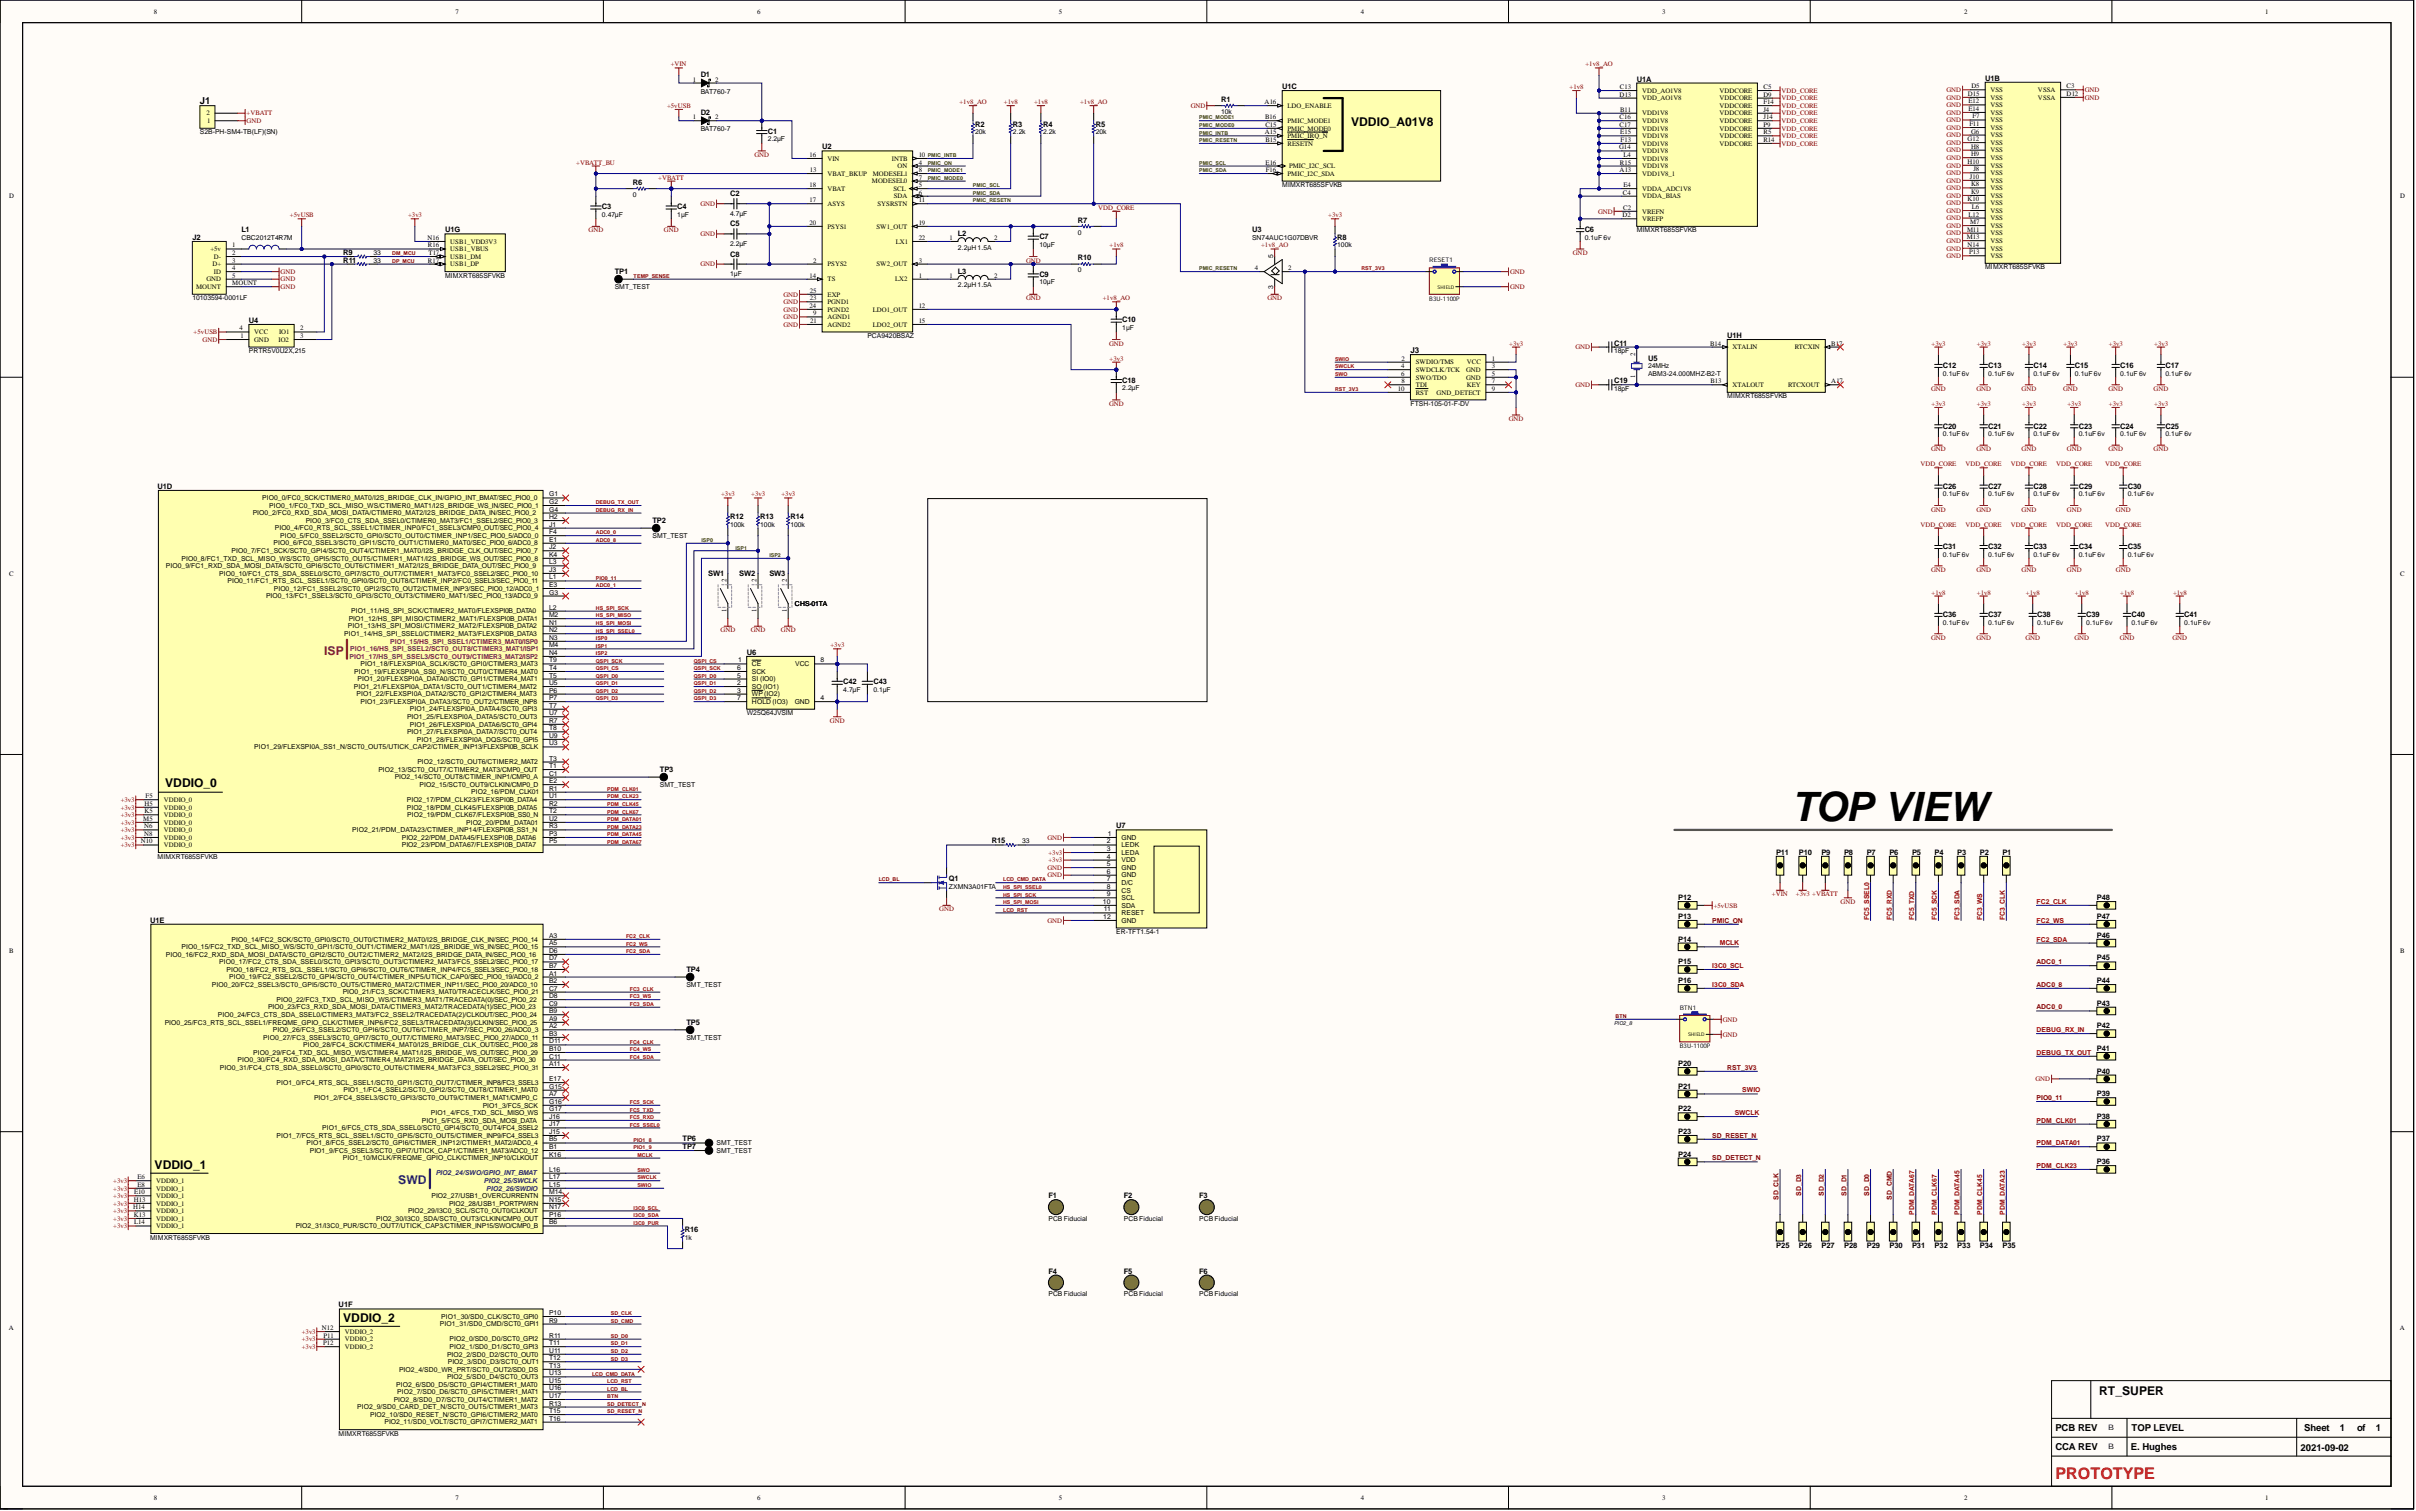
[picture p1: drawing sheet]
<svg xmlns="http://www.w3.org/2000/svg" width="812mm" height="508mm" viewBox="0 0 812 508" stroke-linecap="round" stroke-linejoin="round" font-family="sans-serif">
<defs><g id="words">
<text font-size="13.6" x="602.4" y="276.1">TOP VIEW</text>
<text font-size="5.4" fill="#f00" x="691.2" y="497.2">PROTOTYPE</text>
<g font-size="4.1">
<text x="454.4" y="42.3">VDDIO_A01V8</text>
<text x="55.5" y="264.7">VDDIO_0</text>
<text x="52" y="393.1">VDDIO_1</text>
<text x="115.4" y="444.3">VDDIO_2</text>
<text x="705.9" y="469.2">RT_SUPER</text>
</g>
<text font-size="4.1" fill="#741b47" x="109.1" y="220.1">ISP</text>
<text font-size="4.1" fill="#351c75" x="133.9" y="398.1">SWD</text>
<g font-size="3.2">
<text x="67.2" y="34.8">J1</text>
<text x="691.2" y="481.3">PCB REV</text>
<text x="716.8" y="481.3">TOP LEVEL</text>
<text x="774.9" y="481.3">Sheet</text>
<text x="786.8" y="481.3">1</text>
<text x="792.6" y="481.3">of</text>
<text x="799" y="481.3">1</text>
<text x="691.2" y="487.3">CCA REV</text>
<text x="716.5" y="487.6">E. Hughes</text>
<text x="773.6" y="487.8">2021-09-02</text>
</g>
<text font-size="2.7" x="474.3" y="118.6">J3</text>
<g font-size="2.5">
<text x="235.6" y="25.9">D1</text>
<text x="431.2" y="29.9">U1C</text>
<text x="550.4" y="27.4">U1A</text>
<text x="667.6" y="27.2">U1B</text>
<text x="410.6" y="34.3">R1</text>
<text x="235.6" y="38.6">D2</text>
<text x="258.2" y="44.9">C1</text>
<text x="328" y="42.6">R2</text>
<text x="340.6" y="42.6">R3</text>
<text x="350.8" y="42.6">R4</text>
<text x="368.5" y="42.6">R5</text>
<text x="276.5" y="50.2">U2</text>
<text x="212.8" y="62.2">R6</text>
<text x="245.5" y="66">C2</text>
<text x="202.4" y="70.3">C3</text>
<text x="227.8" y="70.3">C4</text>
<text x="245.5" y="76.1">C5</text>
<text x="362.5" y="74.8">R7</text>
<text x="64.7" y="80.7">J2</text>
<text x="81.2" y="78.1">L1</text>
<text x="149.6" y="78.1">U1G</text>
<text x="322.1" y="79.4">L2</text>
<text x="349.5" y="80.4">C7</text>
<text x="421" y="78.1">U3</text>
<text x="449.7" y="80.7">R8</text>
<text x="532.9" y="78.1">C6</text>
<text x="115.4" y="85.7">R9</text>
<text x="115.4" y="88.3">R11</text>
<text x="245.5" y="86.3">C8</text>
<text x="362.5" y="87.5">R10</text>
<text x="206.7" y="92.1">TP1</text>
<text x="322.1" y="92.1">L3</text>
<text x="349.5" y="93.1">C9</text>
<text x="83.7" y="108.6">U4</text>
<text x="377.4" y="108.3">C10</text>
<text x="580.8" y="113.6">U1H</text>
<text x="542.8" y="116.2">C11</text>
<text x="554.2" y="121.3">U5</text>
<text x="653.4" y="123.8">C12</text>
<text x="668.6" y="123.8">C13</text>
<text x="683.8" y="123.8">C14</text>
<text x="697.8" y="123.8">C15</text>
<text x="713" y="123.8">C16</text>
<text x="728.2" y="123.8">C17</text>
<text x="377.4" y="128.6">C18</text>
<text x="542.8" y="128.9">C19</text>
<text x="653.4" y="144.1">C20</text>
<text x="668.6" y="144.1">C21</text>
<text x="683.8" y="144.1">C22</text>
<text x="699" y="144.1">C23</text>
<text x="713" y="144.1">C24</text>
<text x="728.2" y="144.1">C25</text>
<text x="53" y="164.4">U1D</text>
<text x="653.4" y="164.4">C26</text>
<text x="668.6" y="164.4">C27</text>
<text x="683.8" y="164.4">C28</text>
<text x="699" y="164.4">C29</text>
<text x="715.5" y="164.4">C30</text>
<text x="219.4" y="175.8">TP2</text>
<text x="245.5" y="174.5">R12</text>
<text x="255.7" y="174.5">R13</text>
<text x="265.8" y="174.5">R14</text>
<text x="653.4" y="184.7">C31</text>
<text x="668.6" y="184.7">C32</text>
<text x="683.8" y="184.7">C33</text>
<text x="699" y="184.7">C34</text>
<text x="715.5" y="184.7">C35</text>
<text x="238.2" y="193.5">SW1</text>
<text x="248.6" y="193.5">SW2</text>
<text x="258.7" y="193.5">SW3</text>
<text x="653.4" y="207.5">C36</text>
<text x="668.6" y="207.5">C37</text>
<text x="685.1" y="207.5">C38</text>
<text x="701.6" y="207.5">C39</text>
<text x="716.8" y="207.5">C40</text>
<text x="734.5" y="207.5">C41</text>
<text x="251.1" y="220.2">U6</text>
<text x="283.6" y="230.1">C42</text>
<text x="293.7" y="230.1">C43</text>
<text x="221.9" y="259.5">TP3</text>
<text x="375.4" y="278.5">U7</text>
<text x="333.5" y="283.6">R15</text>
<text x="597.3" y="287.4">P11</text>
<text x="604.9" y="287.4">P10</text>
<text x="612.5" y="287.4">P9</text>
<text x="620.1" y="287.4">P8</text>
<text x="627.8" y="287.4">P7</text>
<text x="635.4" y="287.4">P6</text>
<text x="643" y="287.4">P5</text>
<text x="650.6" y="287.4">P4</text>
<text x="658.2" y="287.4">P3</text>
<text x="665.8" y="287.4">P2</text>
<text x="673.4" y="287.4">P1</text>
<text x="319.1" y="296.3">Q1</text>
<text x="564.3" y="302.6">P12</text>
<text x="705.1" y="302.6">P48</text>
<text x="50.5" y="310.2">U1E</text>
<text x="564.3" y="308.9">P13</text>
<text x="705.1" y="308.9">P47</text>
<text x="564.3" y="316.6">P14</text>
<text x="705.1" y="315.3">P46</text>
<text x="705.1" y="322.9">P45</text>
<text x="230.8" y="326.7">TP4</text>
<text x="564.3" y="324.2">P15</text>
<text x="564.3" y="330.5">P16</text>
<text x="705.1" y="330.5">P44</text>
<text x="705.1" y="338.1">P43</text>
<text x="230.8" y="344.5">TP5</text>
<text x="705.1" y="345.7">P42</text>
<text x="705.1" y="353.3">P41</text>
<text x="564.3" y="358.4">P20</text>
<text x="705.1" y="360.9">P40</text>
<text x="564.3" y="366">P21</text>
<text x="705.1" y="368.6">P39</text>
<text x="564.3" y="373.6">P22</text>
<text x="705.1" y="376.2">P38</text>
<text x="229.5" y="383.8">TP6</text>
<text x="564.3" y="381.2">P23</text>
<text x="705.1" y="383.8">P37</text>
<text x="229.5" y="386.3">TP7</text>
<text x="564.3" y="388.8">P24</text>
<text x="705.1" y="391.4">P36</text>
<text x="352.6" y="402.8">F1</text>
<text x="377.9" y="402.8">F2</text>
<text x="403.3" y="402.8">F3</text>
<text x="230.3" y="414.2">R16</text>
<text x="597.3" y="419.5">P25</text>
<text x="604.9" y="419.5">P26</text>
<text x="612.5" y="419.5">P27</text>
<text x="620.1" y="419.5">P28</text>
<text x="627.8" y="419.5">P29</text>
<text x="635.4" y="419.5">P30</text>
<text x="643" y="419.5">P31</text>
<text x="650.6" y="419.5">P32</text>
<text x="658.2" y="419.5">P33</text>
<text x="665.8" y="419.5">P34</text>
<text x="673.4" y="419.5">P35</text>
<text x="352.6" y="428.2">F4</text>
<text x="377.9" y="428.2">F5</text>
<text x="403.3" y="428.2">F6</text>
<text x="113.9" y="439.6">U1F</text>
<text x="708.9" y="480.9">B</text>
<text x="708.9" y="487">B</text>
</g>
<g font-size="2.3">
<text x="51.7" y="4.6">8</text>
<text x="153.2" y="4.6">7</text>
<text x="254.7" y="4.6">6</text>
<text x="356.1" y="4.6">5</text>
<text x="457.6" y="4.6">4</text>
<text x="558.9" y="4.6">3</text>
<text x="660.5" y="4.6">2</text>
<text x="761.8" y="4.6">1</text>
<text x="233" y="27.4">1</text>
<text x="240.5" y="27.4">2</text>
<text x="544.7" y="29.9">C13</text>
<text x="593" y="29.9">C5</text>
<text x="662.9" y="29.7">D5</text>
<text x="695" y="29.7">C3</text>
<text x="235.6" y="31.5">BAT760-7</text>
<text x="425.3" y="35">A16</text>
<text x="544.6" y="32.5">D13</text>
<text x="552.2" y="31.2">VDD_AO1V8</text>
<text x="552.2" y="33.7">VDD_AO1V8</text>
<text x="578.2" y="31.2">VDDCORE</text>
<text x="578.2" y="33.7">VDDCORE</text>
<text x="593" y="32.5">D9</text>
<text x="593" y="35">F14</text>
<text x="661.7" y="32.2">D15</text>
<text x="661.9" y="34.8">E12</text>
<text x="669.4" y="31">VSS</text>
<text x="669.4" y="33.5">VSS</text>
<text x="685.3" y="31">VSSA</text>
<text x="685.3" y="33.5">VSSA</text>
<text x="695" y="32.2">D12</text>
<text x="69.5" y="38.8">2</text>
<text x="69.7" y="41.4">1</text>
<text x="233" y="40.1">1</text>
<text x="240.5" y="40.1">2</text>
<text x="410.6" y="38.3">10k</text>
<text x="425.4" y="40.1">B16</text>
<text x="433" y="36.3">LDO_ENABLE</text>
<text x="433" y="41.4">PMIC_MODE1</text>
<text x="544.6" y="40.1">C16</text>
<text x="544.8" y="37.6">B11</text>
<text x="552.2" y="38.8">VDD1V8</text>
<text x="552.2" y="41.4">VDD1V8</text>
<text x="578.2" y="36.3">VDDCORE</text>
<text x="578.2" y="38.8">VDDCORE</text>
<text x="578.2" y="41.4">VDDCORE</text>
<text x="593" y="37.6">J4</text>
<text x="593" y="40.1">J14</text>
<text x="661.9" y="37.3">E14</text>
<text x="663.3" y="39.8">F7</text>
<text x="669.4" y="36">VSS</text>
<text x="669.4" y="38.6">VSS</text>
<text x="669.4" y="41.1">VSS</text>
<text x="67.2" y="45.2">S2B-PH-SM4-TB(LF)(SN)</text>
<text x="235.6" y="44.1">BAT760-7</text>
<text x="258.2" y="47.4">2.2µF</text>
<text x="328" y="45.2">20k</text>
<text x="340.6" y="45.2">2.2k</text>
<text x="350.8" y="45.2">2.2k</text>
<text x="368.5" y="45.2">20k</text>
<text x="425.4" y="45.2">A15</text>
<text x="425.5" y="47.7">B15</text>
<text x="425.5" y="42.6">C15</text>
<text x="433" y="46.4">PMIC_IRQ_N</text>
<text x="433" y="43.9">PMIC_MODE0</text>
<text x="544.6" y="42.6">C17</text>
<text x="544.8" y="45.2">E15</text>
<text x="545" y="47.7">F13</text>
<text x="552.2" y="43.9">VDD1V8</text>
<text x="552.2" y="46.4">VDD1V8</text>
<text x="578.2" y="43.9">VDDCORE</text>
<text x="578.2" y="46.4">VDDCORE</text>
<text x="593" y="42.6">P9</text>
<text x="593" y="45.2">R5</text>
<text x="593" y="47.7">R14</text>
<text x="661.7" y="47.4">G12</text>
<text x="662.3" y="42.4">F11</text>
<text x="662.8" y="44.9">G6</text>
<text x="669.4" y="43.6">VSS</text>
<text x="669.4" y="46.2">VSS</text>
<text x="272.2" y="52.8">16</text>
<text x="308.9" y="52.8">10</text>
<text x="433" y="49">RESETN</text>
<text x="544.5" y="50.2">G14</text>
<text x="545.9" y="52.8">L4</text>
<text x="552.2" y="49">VDD1V8</text>
<text x="552.2" y="51.5">VDD1V8</text>
<text x="578.2" y="49">VDDCORE</text>
<text x="662.8" y="50">H8</text>
<text x="662.8" y="52.5">H9</text>
<text x="669.4" y="48.7">VSS</text>
<text x="669.4" y="51.2">VSS</text>
<text x="669.4" y="53.8">VSS</text>
<text x="272.3" y="57.8">13</text>
<text x="278.2" y="59.1">VBAT_BKUP</text>
<text x="278.2" y="54">VIN</text>
<text x="293.5" y="59.1">MODESEL1</text>
<text x="299.9" y="54">INTB</text>
<text x="301.8" y="56.6">ON</text>
<text x="308.9" y="57.8">8</text>
<text x="308.9" y="55.3">4</text>
<text x="425.5" y="55.3">E16</text>
<text x="425.7" y="57.8">F16</text>
<text x="433" y="59.1">PMIC_I2C_SDA</text>
<text x="433.5" y="56.6">PMIC_I2C_SCL</text>
<text x="544.6" y="57.8">A13</text>
<text x="544.7" y="55.3">R15</text>
<text x="552.2" y="54">VDD1V8</text>
<text x="552.2" y="56.6">VDD1V8</text>
<text x="552.2" y="59.1">VDD1V8_1</text>
<text x="661.7" y="55.1">H10</text>
<text x="663.6" y="57.6">J8</text>
<text x="669.4" y="56.3">VSS</text>
<text x="669.4" y="58.9">VSS</text>
<text x="272.2" y="62.9">18</text>
<text x="278.2" y="64.2">VBAT</text>
<text x="293.2" y="61.6">MODESEL0</text>
<text x="300.5" y="64.2">SCL</text>
<text x="308.9" y="65.5">6</text>
<text x="308.9" y="62.9">5</text>
<text x="308.9" y="60.4">7</text>
<text x="431.2" y="62.9">MIMXRT685SFVKB</text>
<text x="545.7" y="65.5">C4</text>
<text x="545.9" y="62.9">E4</text>
<text x="552.2" y="64.2">VDDA_ADC1V8</text>
<text x="662.4" y="60.1">J10</text>
<text x="662.8" y="62.7">K8</text>
<text x="662.8" y="65.2">K9</text>
<text x="669.4" y="61.4">VSS</text>
<text x="669.4" y="63.9">VSS</text>
<text x="3" y="66.7">D</text>
<text x="212.8" y="66.2">0</text>
<text x="272.2" y="68">17</text>
<text x="278.2" y="69.3">ASYS</text>
<text x="295.1" y="69.3">SYSRSTN</text>
<text x="300.6" y="66.7">SDA</text>
<text x="308.9" y="68">11</text>
<text x="545.8" y="70.5">C2</text>
<text x="552.2" y="66.7">VDDA_BIAS</text>
<text x="552.2" y="71.8">VREFN</text>
<text x="661.7" y="67.7">K10</text>
<text x="663.1" y="70.3">L6</text>
<text x="669.4" y="66.5">VSS</text>
<text x="669.4" y="69">VSS</text>
<text x="669.4" y="71.5">VSS</text>
<text x="807.1" y="66.7">D</text>
<text x="202.4" y="72.8">0.47µF</text>
<text x="227.8" y="72.8">1µF</text>
<text x="245.5" y="72.6">4.7µF</text>
<text x="272.2" y="75.6">20</text>
<text x="278.2" y="76.9">PSYS1</text>
<text x="294.7" y="76.9">SW1_OUT</text>
<text x="308.9" y="75.6">19</text>
<text x="545.7" y="73.1">D2</text>
<text x="552.2" y="74.3">VREFP</text>
<text x="661.5" y="77.9">M11</text>
<text x="661.9" y="72.8">L12</text>
<text x="662.5" y="75.3">M7</text>
<text x="669.4" y="74.1">VSS</text>
<text x="669.4" y="76.6">VSS</text>
<text x="78.1" y="83.2">1</text>
<text x="81.2" y="80.7">CBC2012T4R7M</text>
<text x="143.7" y="80.7">N16</text>
<text x="143.9" y="83.2">R16</text>
<text x="151.4" y="81.9">USB1_VDD3V3</text>
<text x="245.5" y="82.7">2.2µF</text>
<text x="301.2" y="81.9">LX1</text>
<text x="308.9" y="80.7">22</text>
<text x="319.2" y="80.7">1</text>
<text x="322.1" y="84">2.2µH1.5A</text>
<text x="334.3" y="80.7">2</text>
<text x="349.5" y="83">10µF</text>
<text x="362.5" y="78.9">0</text>
<text x="421" y="80.7">SN74AUC1G07DBVR</text>
<text x="449.7" y="83.2">100k</text>
<text x="532.9" y="80.7">0.1uF 6v</text>
<text x="550.4" y="78.1">MIMXRT685SFVKB</text>
<text x="661.4" y="80.4">M13</text>
<text x="661.7" y="83">N14</text>
<text x="669.4" y="79.1">VSS</text>
<text x="669.4" y="81.7">VSS</text>
<text x="70.8" y="84.5">+5v</text>
<text x="71.4" y="89.5">D+</text>
<text x="71.9" y="87">D-</text>
<text x="78.1" y="85.7">2</text>
<text x="78.1" y="88.3">3</text>
<text x="125.6" y="85.7">33</text>
<text x="125.6" y="88.3">33</text>
<text x="143.9" y="88.3">R17</text>
<text x="144.1" y="85.7">T17</text>
<text x="151.4" y="84.5">USB1_VBUS</text>
<text x="151.4" y="87">USB1_DM</text>
<text x="151.4" y="89.5">USB1_DP</text>
<text x="273.4" y="88.3">2</text>
<text x="278.2" y="89.5">PSYS2</text>
<text x="294.7" y="89.5">SW2_OUT</text>
<text x="308.9" y="88.3">3</text>
<text x="428.1" y="86.8" transform="rotate(-90 428.1 86.8)">5</text>
<text x="662.2" y="85.5">P13</text>
<text x="669.4" y="84.2">VSS</text>
<text x="669.4" y="86.8">VSS</text>
<text x="69.4" y="94.6">GND</text>
<text x="71.9" y="92.1">ID</text>
<text x="78.1" y="90.8">4</text>
<text x="78.1" y="93.4">5</text>
<text x="78.1" y="95.9">MOUNT</text>
<text x="149.6" y="93.4">MIMXRT685SFVKB</text>
<text x="245.5" y="92.8">1µF</text>
<text x="272.2" y="93.4">14</text>
<text x="278.2" y="94.6">TS</text>
<text x="301" y="94.6">LX2</text>
<text x="308.9" y="93.4">1</text>
<text x="319.2" y="93.4">1</text>
<text x="334.3" y="93.4">2</text>
<text x="349.5" y="95.6">10µF</text>
<text x="362.5" y="91.6">0</text>
<text x="422" y="90.8">4</text>
<text x="433.2" y="90.8">2</text>
<text x="667.6" y="90.6">MIMXRT685SFVKB</text>
<text x="64.7" y="101">10103594-0001LF</text>
<text x="65.9" y="97.2">MOUNT</text>
<text x="206.7" y="97.2">SMT_TEST</text>
<text x="272.3" y="101">23</text>
<text x="272.3" y="98.4">25</text>
<text x="278.2" y="99.7">EXP</text>
<text x="322.1" y="96.6">2.2µH1.5A</text>
<text x="428.1" y="97.1" transform="rotate(-90 428.1 97.1)">3</text>
<text x="272.2" y="103.5">24</text>
<text x="273.4" y="106">9</text>
<text x="278.2" y="107.3">AGND1</text>
<text x="278.2" y="104.8">PGND2</text>
<text x="278.2" y="102.2">PGND1</text>
<text x="293.5" y="104.8">LDO1_OUT</text>
<text x="308.9" y="103.5">12</text>
<text x="80.6" y="111.1">4</text>
<text x="80.8" y="113.6">1</text>
<text x="85.5" y="112.4">VCC</text>
<text x="93.8" y="112.4">IO1</text>
<text x="100.9" y="111.1">2</text>
<text x="100.9" y="113.6">3</text>
<text x="272.4" y="108.6">21</text>
<text x="278.2" y="109.8">AGND2</text>
<text x="291.7" y="113.6">PCA9420BSAZ</text>
<text x="293.5" y="109.8">LDO2_OUT</text>
<text x="308.9" y="108.6">15</text>
<text x="377.4" y="110.9">1µF</text>
<text x="83.7" y="118.7">PRTR5V0U2X,215</text>
<text x="85.5" y="114.9">GND</text>
<text x="93.7" y="114.9">IO2</text>
<text x="542.8" y="118.7">18pF</text>
<text x="549.9" y="119.7" transform="rotate(-90 549.9 119.7)">2</text>
<text x="575.1" y="116.2">B14</text>
<text x="582.6" y="117.4">XTALIN</text>
<text x="603.6" y="117.4">RTCXIN</text>
<text x="615.8" y="116.2">B17</text>
<text x="471.2" y="123.8">4</text>
<text x="471.3" y="121.3">2</text>
<text x="476.1" y="122.5">SWDIO/TMS</text>
<text x="476.1" y="125.1">SWDCLK/TCK</text>
<text x="493" y="125.1">GND</text>
<text x="493.2" y="122.5">VCC</text>
<text x="501.7" y="121.3">1</text>
<text x="501.7" y="123.8">3</text>
<text x="554.2" y="123.8">24MHz</text>
<text x="377.4" y="131.1">2.2µF</text>
<text x="470.1" y="131.4">10</text>
<text x="471.2" y="126.3">6</text>
<text x="471.3" y="128.9">8</text>
<text x="476.1" y="127.6">SWO/TDO</text>
<text x="476.1" y="130.1">TDI</text>
<text x="493" y="127.6">GND</text>
<text x="493.2" y="130.1">KEY</text>
<text x="501.7" y="126.3">5</text>
<text x="501.7" y="128.9">7</text>
<text x="501.7" y="131.4">9</text>
<text x="542.8" y="131.4">18pF</text>
<text x="549.9" y="127.2" transform="rotate(-90 549.9 127.2)">1</text>
<text x="554.2" y="126.3">ABM3-24.000MHZ-B2-T</text>
<text x="575.2" y="128.9">B13</text>
<text x="582.6" y="130.1">XTALOUT</text>
<text x="601.3" y="130.1">RTCXOUT</text>
<text x="615.8" y="128.9">A17</text>
<text x="653.4" y="126.3">0.1uF 6v</text>
<text x="668.6" y="126.3">0.1uF 6v</text>
<text x="683.8" y="126.3">0.1uF 6v</text>
<text x="697.8" y="126.3">0.1uF 6v</text>
<text x="713" y="126.3">0.1uF 6v</text>
<text x="728.2" y="126.3">0.1uF 6v</text>
<text x="474.3" y="136.5">FTSH-105-01-F-DV</text>
<text x="476.1" y="132.7">RST</text>
<text x="483.1" y="132.7">GND_DETECT</text>
<text x="580.8" y="133.9">MIMXRT685SFVKB</text>
<text x="653.4" y="146.6">0.1uF 6v</text>
<text x="668.6" y="146.6">0.1uF 6v</text>
<text x="683.8" y="146.6">0.1uF 6v</text>
<text x="699" y="146.6">0.1uF 6v</text>
<text x="713" y="146.6">0.1uF 6v</text>
<text x="728.2" y="146.6">0.1uF 6v</text>
<text x="184.6" y="166.9">G1</text>
<text x="653.4" y="166.9">0.1uF 6v</text>
<text x="668.6" y="166.9">0.1uF 6v</text>
<text x="683.8" y="166.9">0.1uF 6v</text>
<text x="699" y="166.9">0.1uF 6v</text>
<text x="715.5" y="166.9">0.1uF 6v</text>
<text x="85" y="173.2">PIO0_2/FC0_RXD_SDA_MOSI_DATA/CTIMER0_MAT2/I2S_BRIDGE_DATA_IN/SEC_PIO0_2</text>
<text x="88.2" y="168.2">PIO0_0/FC0_SCK/CTIMER0_MAT0/I2S_BRIDGE_CLK_IN/GPIO_INT_BMAT/SEC_PIO0_0</text>
<text x="90.5" y="170.7">PIO0_1/FC0_TXD_SCL_MISO_WS/CTIMER0_MAT1/I2S_BRIDGE_WS_IN/SEC_PIO0_1</text>
<text x="184.6" y="169.4">G2</text>
<text x="184.6" y="172">G4</text>
<text x="92.4" y="178.3">PIO0_4/FC0_RTS_SCL_SSEL1/CTIMER_INP0/FC1_SSEL3/CMP0_OUT/SEC_PIO0_4</text>
<text x="102.8" y="175.8">PIO0_3/FC0_CTS_SDA_SSEL0/CTIMER0_MAT3/FC1_SSEL2/SEC_PIO0_3</text>
<text x="184.6" y="174.5">H2</text>
<text x="184.6" y="177.1">J1</text>
<text x="184.6" y="179.6">F4</text>
<text x="245.5" y="177.1">100k</text>
<text x="255.7" y="177.1">100k</text>
<text x="265.8" y="177.1">100k</text>
<text x="77.9" y="185.9">PIO0_7/FC1_SCK/SCT0_GPI4/SCT0_OUT4/CTIMER1_MAT0/I2S_BRIDGE_CLK_OUT/SEC_PIO0_7</text>
<text x="92" y="183.4">PIO0_6/FC0_SSEL3/SCT0_GPI1/SCT0_OUT1/CTIMER0_MAT0/SEC_PIO0_6/ADC0_8</text>
<text x="94.3" y="180.9">PIO0_5/FC0_SSEL2/SCT0_GPI0/SCT0_OUT0/CTIMER_INP1/SEC_PIO0_5/ADC0_0</text>
<text x="184.6" y="182.1">E1</text>
<text x="184.6" y="184.7">J2</text>
<text x="219.4" y="180.9">SMT_TEST</text>
<text x="55.8" y="191">PIO0_9/FC1_RXD_SDA_MOSI_DATA/SCT0_GPI6/SCT0_OUT6/CTIMER1_MAT2/I2S_BRIDGE_DATA_OUT/SEC_PIO0_9</text>
<text x="61" y="188.5">PIO0_8/FC1_TXD_SCL_MISO_WS/SCT0_GPI5/SCT0_OUT5/CTIMER1_MAT1/I2S_BRIDGE_WS_OUT/SEC_PIO0_8</text>
<text x="184.6" y="187.2">K4</text>
<text x="184.6" y="189.7">L3</text>
<text x="653.4" y="187.2">0.1uF 6v</text>
<text x="668.6" y="187.2">0.1uF 6v</text>
<text x="683.8" y="187.2">0.1uF 6v</text>
<text x="699" y="187.2">0.1uF 6v</text>
<text x="715.5" y="187.2">0.1uF 6v</text>
<text x="3" y="193.5">C</text>
<text x="73.7" y="193.5">PIO0_10/FC1_CTS_SDA_SSEL0/SCT0_GPI7/SCT0_OUT7/CTIMER1_MAT3/FC0_SSEL2/SEC_PIO0_10</text>
<text x="76.5" y="196.1">PIO0_11/FC1_RTS_SCL_SSEL1/SCT0_GPI0/SCT0_OUT8/CTIMER_INP2/FC0_SSEL3/SEC_PIO0_11</text>
<text x="184.6" y="192.3">J3</text>
<text x="184.6" y="194.8">L1</text>
<text x="184.6" y="197.3">E3</text>
<text x="244.3" y="195.8" transform="rotate(-90 244.3 195.8)">2</text>
<text x="254.4" y="195.8" transform="rotate(-90 254.4 195.8)">2</text>
<text x="264.5" y="195.8" transform="rotate(-90 264.5 195.8)">2</text>
<text x="807.1" y="193.5">C</text>
<text x="89.5" y="201.1">PIO0_13/FC1_SSEL3/SCT0_GPI3/SCT0_OUT3/CTIMER0_MAT1/SEC_PIO0_13/ADC0_9</text>
<text x="92.1" y="198.6">PIO0_12/FC1_SSEL2/SCT0_GPI2/SCT0_OUT2/CTIMER_INP3/SEC_PIO0_12/ADC0_1</text>
<text x="184.6" y="199.9">G3</text>
<text x="267.3" y="203.7">CHS-01TA</text>
<text x="117.3" y="208.8">PIO1_12/HS_SPI_MISO/CTIMER2_MAT1/FLEXSPI0B_DATA1</text>
<text x="118.1" y="206.2">PIO1_11/HS_SPI_SCK/CTIMER2_MAT0/FLEXSPI0B_DATA0</text>
<text x="184.6" y="205">L2</text>
<text x="184.6" y="207.5">M2</text>
<text x="244.3" y="205.8" transform="rotate(-90 244.3 205.8)">1</text>
<text x="254.4" y="205.8" transform="rotate(-90 254.4 205.8)">1</text>
<text x="264.5" y="205.8" transform="rotate(-90 264.5 205.8)">1</text>
<text x="115.7" y="213.8">PIO1_14/HS_SPI_SSEL0/CTIMER2_MAT3/FLEXSPI0B_DATA3</text>
<text x="117" y="211.3">PIO1_13/HS_SPI_MOSI/CTIMER2_MAT2/FLEXSPI0B_DATA2</text>
<text x="184.6" y="210">N1</text>
<text x="184.6" y="212.6">N2</text>
<text x="184.6" y="215.1">N3</text>
<text x="653.4" y="210">0.1uF 6v</text>
<text x="668.6" y="210">0.1uF 6v</text>
<text x="685.1" y="210">0.1uF 6v</text>
<text x="701.6" y="210">0.1uF 6v</text>
<text x="716.8" y="210">0.1uF 6v</text>
<text x="734.5" y="210">0.1uF 6v</text>
<text x="184.6" y="217.6">M4</text>
<text x="184.6" y="220.2">N4</text>
<text x="119.1" y="226.5">PIO1_19/FLEXSPI0A_SS0_N/SCT0_OUT0/CTIMER4_MAT0</text>
<text x="121.2" y="224">PIO1_18/FLEXSPI0A_SCLK/SCT0_GPI0/CTIMER3_MAT3</text>
<text x="184.6" y="222.7">T9</text>
<text x="184.6" y="225.2">T4</text>
<text x="184.6" y="227.8">T5</text>
<text x="247.9" y="227.8">5</text>
<text x="247.9" y="225.2">6</text>
<text x="248.2" y="222.7">1</text>
<text x="252.9" y="224">CE</text>
<text x="252.9" y="226.5">SCK</text>
<text x="267.4" y="224">VCC</text>
<text x="276" y="222.7">8</text>
<text x="119" y="231.6">PIO1_21/FLEXSPI0A_DATA1/SCT0_OUT1/CTIMER4_MAT2</text>
<text x="120.2" y="229.1">PIO1_20/FLEXSPI0A_DATA0/SCT0_GPI1/CTIMER4_MAT1</text>
<text x="184.6" y="230.3">U5</text>
<text x="184.6" y="232.9">P6</text>
<text x="247.9" y="230.3">2</text>
<text x="247.9" y="232.9">3</text>
<text x="252.9" y="231.6">SO (IO1)</text>
<text x="252.9" y="229.1">SI (IO0)</text>
<text x="283.6" y="232.6">4.7µF</text>
<text x="293.7" y="232.6">0.1µF</text>
<text x="119.9" y="234.1">PIO1_22/FLEXSPI0A_DATA2/SCT0_GPI2/CTIMER4_MAT3</text>
<text x="121.2" y="236.7">PIO1_23/FLEXSPI0A_DATA3/SCT0_OUT2/CTIMER_INP8</text>
<text x="137.8" y="239.2">PIO1_24/FLEXSPI0A_DATA4/SCT0_GPI3</text>
<text x="184.6" y="235.4">P7</text>
<text x="184.6" y="237.9">T7</text>
<text x="247.9" y="235.4">7</text>
<text x="252.9" y="234.1">WP (IO2)</text>
<text x="252.9" y="236.7">HOLD (IO3)</text>
<text x="267.3" y="236.7">GND</text>
<text x="276" y="235.4">4</text>
<text x="136.9" y="241.7">PIO1_25/FLEXSPI0A_DATA5/SCT0_OUT3</text>
<text x="137.8" y="244.3">PIO1_26/FLEXSPI0A_DATA6/SCT0_GPI4</text>
<text x="184.6" y="240.5">U7</text>
<text x="184.6" y="243">R7</text>
<text x="184.6" y="245.5">T8</text>
<text x="251.1" y="240.5">W25Q64JVSIM</text>
<text x="85.5" y="251.9">PIO1_29/FLEXSPI0A_SS1_N/SCT0_OUT5/UTICK_CAP2/CTIMER_INP13/FLEXSPI0B_SCLK</text>
<text x="136.9" y="246.8">PIO1_27/FLEXSPI0A_DATA7/SCT0_OUT4</text>
<text x="140.2" y="249.3">PIO1_28/FLEXSPI0A_DQS/SCT0_GPI5</text>
<text x="184.6" y="248.1">U9</text>
<text x="184.6" y="250.6">U3</text>
<text x="140.3" y="257">PIO2_12/SCT0_OUT6/CTIMER2_MAT2</text>
<text x="184.6" y="255.7">T3</text>
<text x="127.2" y="259.5">PIO2_13/SCT0_OUT7/CTIMER2_MAT3/CMP0_OUT</text>
<text x="132.7" y="262">PIO2_14/SCT0_OUT8/CTIMER_INP1/CMP0_A</text>
<text x="184.6" y="258.2">T1</text>
<text x="184.6" y="260.8">C1</text>
<text x="184.6" y="263.3">E2</text>
<text x="49" y="268.4">F5</text>
<text x="55" y="269.6">VDDIO_0</text>
<text x="136.8" y="269.6">PIO2_17/PDM_CLK23/FLEXSPI0B_DATA4</text>
<text x="141.1" y="264.6">PIO2_15/SCT0_OUT9/CLKIN/CMP0_D</text>
<text x="158.4" y="267.1">PIO2_16/PDM_CLK01</text>
<text x="184.6" y="265.8">R1</text>
<text x="184.6" y="268.4">U1</text>
<text x="221.9" y="264.6">SMT_TEST</text>
<text x="48.2" y="276">M5</text>
<text x="48.6" y="270.9">H5</text>
<text x="48.6" y="273.4">K5</text>
<text x="55" y="272.2">VDDIO_0</text>
<text x="55" y="274.7">VDDIO_0</text>
<text x="136.8" y="272.2">PIO2_18/PDM_CLK45/FLEXSPI0B_DATA5</text>
<text x="137" y="274.7">PIO2_19/PDM_CLK67/FLEXSPI0B_SS0_N</text>
<text x="184.6" y="270.9">R2</text>
<text x="184.6" y="273.4">T2</text>
<text x="184.6" y="276">U2</text>
<text x="48.5" y="278.5">N6</text>
<text x="48.5" y="281">N8</text>
<text x="55" y="277.2">VDDIO_0</text>
<text x="55" y="279.8">VDDIO_0</text>
<text x="118.4" y="279.8">PIO2_21/PDM_DATA23/CTIMER_INP14/FLEXSPI0B_SS1_N</text>
<text x="156.7" y="277.2">PIO2_20/PDM_DATA01</text>
<text x="184.6" y="278.5">R3</text>
<text x="184.6" y="281">P3</text>
<text x="372.5" y="281">1</text>
<text x="47.3" y="283.6">N10</text>
<text x="55" y="282.3">VDDIO_0</text>
<text x="55" y="284.9">VDDIO_0</text>
<text x="135.1" y="282.3">PIO2_22/PDM_DATA45/FLEXSPI0B_DATA6</text>
<text x="135.1" y="284.9">PIO2_23/PDM_DATA67/FLEXSPI0B_DATA7</text>
<text x="184.6" y="283.6">P5</text>
<text x="343.7" y="283.6">33</text>
<text x="372.2" y="283.6">2</text>
<text x="372.2" y="286.1">3</text>
<text x="377.2" y="282.3">GND</text>
<text x="377.2" y="284.9">LEDK</text>
<text x="377.2" y="287.4">LEDA</text>
<text x="53" y="288.7">MIMXRT685SFVKB</text>
<text x="372.2" y="288.7">4</text>
<text x="372.2" y="291.2">5</text>
<text x="372.2" y="293.7">6</text>
<text x="377.2" y="289.9">VDD</text>
<text x="377.2" y="292.5">GND</text>
<text x="319.1" y="298.8">ZXMN3A01FTA</text>
<text x="372.2" y="296.3">7</text>
<text x="372.2" y="298.8">8</text>
<text x="377.2" y="295">GND</text>
<text x="377.2" y="297.5">D/C</text>
<text x="370.9" y="303.9">10</text>
<text x="372.2" y="301.3">9</text>
<text x="377.2" y="300.1">CS</text>
<text x="377.2" y="302.6">SCL</text>
<text x="377.2" y="305.1">SDA</text>
<text x="371" y="308.9">12</text>
<text x="371.2" y="306.4">11</text>
<text x="377.2" y="307.7">RESET</text>
<text x="377.2" y="310.2">GND</text>
<text x="77.9" y="316.6">PIO0_14/FC2_SCK/SCT0_GPI0/SCT0_OUT0/CTIMER2_MAT0/I2S_BRIDGE_CLK_IN/SEC_PIO0_14</text>
<text x="184.6" y="315.3">A3</text>
<text x="184.6" y="317.8">A5</text>
<text x="375.4" y="314">ER-TFT1.54-1</text>
<text x="3.1" y="320.4">B</text>
<text x="55.8" y="321.6">PIO0_16/FC2_RXD_SDA_MOSI_DATA/SCT0_GPI2/SCT0_OUT2/CTIMER2_MAT2/I2S_BRIDGE_DATA_IN/SEC_PIO0_16</text>
<text x="61" y="319.1">PIO0_15/FC2_TXD_SCL_MISO_WS/SCT0_GPI1/SCT0_OUT1/CTIMER2_MAT1/I2S_BRIDGE_WS_IN/SEC_PIO0_15</text>
<text x="184.6" y="320.4">D6</text>
<text x="184.6" y="322.9">D7</text>
<text x="807.2" y="320.4">B</text>
<text x="73.7" y="324.2">PIO0_17/FC2_CTS_SDA_SSEL0/SCT0_GPI3/SCT0_OUT3/CTIMER2_MAT3/FC5_SSEL2/SEC_PIO0_17</text>
<text x="76.2" y="326.7">PIO0_18/FC2_RTS_SCL_SSEL1/SCT0_GPI6/SCT0_OUT6/CTIMER_INP4/FC5_SSEL3/SEC_PIO0_18</text>
<text x="77.1" y="329.2">PIO0_19/FC2_SSEL2/SCT0_GPI4/SCT0_OUT4/CTIMER_INP5/UTICK_CAP0/SEC_PIO0_19/ADC0_2</text>
<text x="184.6" y="325.4">B7</text>
<text x="184.6" y="328">A1</text>
<text x="71.3" y="331.8">PIO0_20/FC2_SSEL3/SCT0_GPI5/SCT0_OUT5/CTIMER0_MAT2/CTIMER_INP11/SEC_PIO0_20/ADC0_10</text>
<text x="115.2" y="334.3">PIO0_21/FC3_SCK/CTIMER3_MAT0/TRACECLK/SEC_PIO0_21</text>
<text x="184.6" y="330.5">B2</text>
<text x="184.6" y="333">C7</text>
<text x="184.6" y="335.6">D8</text>
<text x="230.8" y="331.8">SMT_TEST</text>
<text x="73.3" y="341.9">PIO0_24/FC3_CTS_SDA_SSEL0/CTIMER3_MAT3/FC2_SSEL2/TRACEDATA(2)/CLKOUT/SEC_PIO0_24</text>
<text x="90.1" y="339.4">PIO0_23/FC3_RXD_SDA_MOSI_DATA/CTIMER3_MAT2/TRACEDATA(1)/SEC_PIO0_23</text>
<text x="93" y="336.8">PIO0_22/FC3_TXD_SCL_MISO_WS/CTIMER3_MAT1/TRACEDATA(0)/SEC_PIO0_22</text>
<text x="184.6" y="338.1">C9</text>
<text x="184.6" y="340.7">B9</text>
<text x="55.4" y="344.5">PIO0_25/FC3_RTS_SCL_SSEL1/FREQME_GPIO_CLK/CTIMER_INP6/FC2_SSEL3/TRACEDATA(3)/CLKIN/SEC_PIO0_25</text>
<text x="91.7" y="347">PIO0_26/FC3_SSEL2/SCT0_GPI6/SCT0_OUT6/CTIMER_INP7/SEC_PIO0_26/ADC0_3</text>
<text x="184.6" y="343.2">A9</text>
<text x="184.6" y="345.7">A2</text>
<text x="88.5" y="349.5">PIO0_27/FC3_SSEL3/SCT0_GPI7/SCT0_OUT7/CTIMER0_MAT3/SEC_PIO0_27/ADC0_11</text>
<text x="102" y="352.1">PIO0_28/FC4_SCK/CTIMER4_MAT0/I2S_BRIDGE_CLK_OUT/SEC_PIO0_28</text>
<text x="184.6" y="348.3">B3</text>
<text x="184.6" y="350.8">D11</text>
<text x="184.6" y="353.3">B10</text>
<text x="230.8" y="349.5">SMT_TEST</text>
<text x="74" y="359.7">PIO0_31/FC4_CTS_SDA_SSEL0/SCT0_GPI0/SCT0_OUT6/CTIMER4_MAT3/FC3_SSEL2/SEC_PIO0_31</text>
<text x="79.9" y="357.1">PIO0_30/FC4_RXD_SDA_MOSI_DATA/CTIMER4_MAT2/I2S_BRIDGE_DATA_OUT/SEC_PIO0_30</text>
<text x="85.1" y="354.6">PIO0_29/FC4_TXD_SCL_MISO_WS/CTIMER4_MAT1/I2S_BRIDGE_WS_OUT/SEC_PIO0_29</text>
<text x="184.6" y="355.9">C11</text>
<text x="184.6" y="358.4">A11</text>
<text x="93" y="364.7">PIO1_0/FC4_RTS_SCL_SSEL1/SCT0_GPI1/SCT0_OUT7/CTIMER_INP8/FC3_SSEL3</text>
<text x="184.6" y="363.5">E17</text>
<text x="105.6" y="369.8">PIO1_2/FC4_SSEL3/SCT0_GPI3/SCT0_OUT9/CTIMER1_MAT1/CMP0_C</text>
<text x="115.5" y="367.3">PIO1_1/FC4_SSEL2/SCT0_GPI2/SCT0_OUT8/CTIMER1_MAT0</text>
<text x="184.6" y="366">G15</text>
<text x="184.6" y="368.6">A7</text>
<text x="184.6" y="371.1">G16</text>
<text x="141.9" y="377.4">PIO1_5/FC5_RXD_SDA_MOSI_DATA</text>
<text x="144.9" y="374.9">PIO1_4/FC5_TXD_SCL_MISO_WS</text>
<text x="162.3" y="372.4">PIO1_3/FC5_SCK</text>
<text x="184.6" y="373.6">G17</text>
<text x="184.6" y="376.2">J16</text>
<text x="93" y="382.5">PIO1_7/FC5_RTS_SCL_SSEL1/SCT0_GPI5/SCT0_OUT5/CTIMER_INP9/FC4_SSEL3</text>
<text x="108.4" y="380">PIO1_6/FC5_CTS_SDA_SSEL0/SCT0_GPI4/SCT0_OUT4/FC4_SSEL2</text>
<text x="184.6" y="378.7">J17</text>
<text x="184.6" y="381.2">J15</text>
<text x="184.6" y="383.8">B5</text>
<text x="103.1" y="385">PIO1_8/FC5_SSEL2/SCT0_GPI6/CTIMER_INP12/CTIMER1_MAT2/ADC0_4</text>
<text x="104.2" y="387.6">PIO1_9/FC5_SSEL3/SCT0_GPI7/UTICK_CAP1/CTIMER1_MAT3/ADC0_12</text>
<text x="184.6" y="388.8">K16</text>
<text x="184.6" y="386.3">B1</text>
<text x="241" y="385">SMT_TEST</text>
<text x="241" y="387.6">SMT_TEST</text>
<text x="115.3" y="390.1">PIO1_10/MCLK/FREQME_GPIO_CLK/CTIMER_INP10/CLKOUT</text>
<text x="184.6" y="393.9">L16</text>
<text x="45.1" y="401.5">E10</text>
<text x="46.2" y="396.5">E6</text>
<text x="46.2" y="399">E8</text>
<text x="52.5" y="397.7">VDDIO_1</text>
<text x="52.5" y="400.3">VDDIO_1</text>
<text x="184.6" y="396.5">L17</text>
<text x="184.6" y="399">L15</text>
<text x="184.6" y="401.5">M14</text>
<text x="44.8" y="406.6">H14</text>
<text x="45" y="404.1">H13</text>
<text x="52.5" y="402.8">VDDIO_1</text>
<text x="52.5" y="405.3">VDDIO_1</text>
<text x="52.5" y="407.9">VDDIO_1</text>
<text x="137.2" y="407.9">PIO2_29/I3C0_SCL/SCT0_OUT0/CLKOUT</text>
<text x="145.1" y="402.8">PIO2_27/USB1_OVERCURRENTN</text>
<text x="151" y="405.3">PIO2_28/USB1_PORTPWRN</text>
<text x="184.6" y="404.1">N15</text>
<text x="184.6" y="406.6">N17</text>
<text x="45" y="409.1">K13</text>
<text x="45.1" y="411.7">L14</text>
<text x="52.5" y="410.4">VDDIO_1</text>
<text x="52.5" y="412.9">VDDIO_1</text>
<text x="99.4" y="412.9">PIO2_31/I3C0_PUR/SCT0_OUT7/UTICK_CAP3/CTIMER_INP15/SWO/CMP0_B</text>
<text x="126.5" y="410.4">PIO2_30/I3C0_SDA/SCT0_OUT3/CLKIN/CMP0_OUT</text>
<text x="184.6" y="409.1">P16</text>
<text x="184.6" y="411.7">B6</text>
<text x="352.6" y="410.4">PCB Fiducial</text>
<text x="377.9" y="410.4">PCB Fiducial</text>
<text x="403.3" y="410.4">PCB Fiducial</text>
<text x="50.5" y="416.7">MIMXRT685SFVKB</text>
<text x="230.3" y="416.7">1k</text>
<text x="352.6" y="435.8">PCB Fiducial</text>
<text x="377.9" y="435.8">PCB Fiducial</text>
<text x="403.3" y="435.8">PCB Fiducial</text>
<text x="148.4" y="443.4">PIO1_30/SD0_CLK/SCT0_GPI0</text>
<text x="184.6" y="442.1">P10</text>
<text x="3" y="447.2">A</text>
<text x="108.2" y="447.2">N12</text>
<text x="108.8" y="449.7">P11</text>
<text x="115.9" y="448.4">VDDIO_2</text>
<text x="148" y="445.9">PIO1_31/SD0_CMD/SCT0_GPI1</text>
<text x="184.6" y="444.6">R9</text>
<text x="184.6" y="449.7">R11</text>
<text x="807" y="447.2">A</text>
<text x="108.6" y="452.3">P12</text>
<text x="115.9" y="451">VDDIO_2</text>
<text x="115.9" y="453.5">VDDIO_2</text>
<text x="151.2" y="451">PIO2_0/SD0_D0/SCT0_GPI2</text>
<text x="151.2" y="453.5">PIO2_1/SD0_D1/SCT0_GPI3</text>
<text x="184.6" y="452.3">T11</text>
<text x="184.6" y="454.8">U11</text>
<text x="134.2" y="461.1">PIO2_4/SD0_WR_PRT/SCT0_OUT2/SD0_DS</text>
<text x="150.3" y="456.1">PIO2_2/SD0_D2/SCT0_OUT0</text>
<text x="150.6" y="458.6">PIO2_3/SD0_D3/SCT0_OUT1</text>
<text x="184.6" y="457.3">T12</text>
<text x="184.6" y="459.9">T13</text>
<text x="133.2" y="466.2">PIO2_6/SD0_D5/SCT0_GPI4/CTIMER1_MAT0</text>
<text x="150.3" y="463.7">PIO2_5/SD0_D4/SCT0_OUT3</text>
<text x="184.6" y="462.4">U13</text>
<text x="184.6" y="464.9">U15</text>
<text x="184.6" y="467.5">U16</text>
<text x="120.1" y="473.8">PIO2_9/SD0_CARD_DET_N/SCT0_OUT5/CTIMER1_MAT3</text>
<text x="132.4" y="471.3">PIO2_8/SD0_D7/SCT0_OUT4/CTIMER1_MAT2</text>
<text x="133.6" y="468.7">PIO2_7/SD0_D6/SCT0_GPI5/CTIMER1_MAT1</text>
<text x="184.6" y="470">U17</text>
<text x="184.6" y="472.5">R13</text>
<text x="124.5" y="476.4">PIO2_10/SD0_RESET_N/SCT0_GPI6/CTIMER2_MAT0</text>
<text x="129.3" y="478.9">PIO2_11/SD0_VOLT/SCT0_GPI7/CTIMER2_MAT1</text>
<text x="184.6" y="475.1">T15</text>
<text x="184.6" y="477.6">T16</text>
<text x="113.9" y="482.7">MIMXRT685SFVKB</text>
<text x="51.7" y="504.3">8</text>
<text x="153.2" y="504.3">7</text>
<text x="254.7" y="504.3">6</text>
<text x="356.1" y="504.3">5</text>
<text x="457.6" y="504.3">4</text>
<text x="558.9" y="504.3">3</text>
<text x="660.5" y="504.3">2</text>
<text x="761.8" y="504.3">1</text>
</g>
<g font-size="2.3" fill="#800000">
<text x="225.6" y="22.3">+VIN</text>
<text x="533.1" y="22.3">+1v8_AO</text>
<text x="527.8" y="29.9">+1v8</text>
<text x="322.6" y="35">+1v8_AO</text>
<text x="337.6" y="35">+1v8</text>
<text x="347.7" y="35">+1v8</text>
<text x="363.2" y="35">+1v8_AO</text>
<text x="599.1" y="31.2">VDD_CORE</text>
<text x="599.1" y="33.7">VDD_CORE</text>
<text x="654.6" y="31">GND</text>
<text x="654.6" y="33.5">GND</text>
<text x="701.1" y="31">GND</text>
<text x="701.1" y="33.5">GND</text>
<text x="82.9" y="38.8">+VBATT</text>
<text x="82.9" y="41.4">GND</text>
<text x="224.3" y="36.3">+5vUSB</text>
<text x="400.4" y="36.3">GND</text>
<text x="599.1" y="36.3">VDD_CORE</text>
<text x="599.1" y="38.8">VDD_CORE</text>
<text x="599.1" y="41.4">VDD_CORE</text>
<text x="654.6" y="36">GND</text>
<text x="654.6" y="38.6">GND</text>
<text x="654.6" y="41.1">GND</text>
<text x="599.1" y="43.9">VDD_CORE</text>
<text x="599.1" y="46.4">VDD_CORE</text>
<text x="654.6" y="43.6">GND</text>
<text x="654.6" y="46.2">GND</text>
<text x="253.7" y="52.8">GND</text>
<text x="599.1" y="49">VDD_CORE</text>
<text x="654.6" y="48.7">GND</text>
<text x="654.6" y="51.2">GND</text>
<text x="654.6" y="53.8">GND</text>
<text x="193.8" y="55.3">+VBATT_BU</text>
<text x="654.6" y="56.3">GND</text>
<text x="654.6" y="58.9">GND</text>
<text x="221.3" y="60.4">+VBATT</text>
<text x="654.6" y="61.4">GND</text>
<text x="654.6" y="63.9">GND</text>
<text x="235.5" y="69.3">GND</text>
<text x="369.3" y="70.5">VDD_CORE</text>
<text x="537.4" y="71.8">GND</text>
<text x="654.6" y="66.5">GND</text>
<text x="654.6" y="69">GND</text>
<text x="654.6" y="71.5">GND</text>
<text x="97.5" y="73.1">+5vUSB</text>
<text x="137.2" y="73.1">+3v3</text>
<text x="446.7" y="73.1">+3v3</text>
<text x="654.6" y="74.1">GND</text>
<text x="654.6" y="76.6">GND</text>
<text x="197.9" y="78.1">GND</text>
<text x="223.3" y="78.1">GND</text>
<text x="235.5" y="79.4">GND</text>
<text x="373.1" y="83.2">+1v8</text>
<text x="424.1" y="83.2">+1v8_AO</text>
<text x="654.6" y="79.1">GND</text>
<text x="654.6" y="81.7">GND</text>
<text x="235.5" y="89.5">GND</text>
<text x="345" y="88.3">GND</text>
<text x="528.9" y="85.7">GND</text>
<text x="654.6" y="84.2">GND</text>
<text x="654.6" y="86.8">GND</text>
<text x="94.4" y="92.1">GND</text>
<text x="94.4" y="94.6">GND</text>
<text x="507.8" y="92.1">GND</text>
<text x="94.4" y="97.2">GND</text>
<text x="263.4" y="99.7">GND</text>
<text x="345" y="101">GND</text>
<text x="370.8" y="101">+1v8_AO</text>
<text x="426.2" y="101">GND</text>
<text x="507.8" y="97.2">GND</text>
<text x="263.4" y="102.2">GND</text>
<text x="263.4" y="104.8">GND</text>
<text x="263.4" y="107.3">GND</text>
<text x="65.1" y="112.4">+5vUSB</text>
<text x="263.4" y="109.8">GND</text>
<text x="68.1" y="114.9">GND</text>
<text x="372.9" y="116.2">GND</text>
<text x="507.5" y="116.2">+3v3</text>
<text x="529.8" y="117.4">GND</text>
<text x="649.6" y="116.2">+3v3</text>
<text x="664.8" y="116.2">+3v3</text>
<text x="680" y="116.2">+3v3</text>
<text x="694" y="116.2">+3v3</text>
<text x="709.2" y="116.2">+3v3</text>
<text x="724.4" y="116.2">+3v3</text>
<text x="373.1" y="121.3">+3v3</text>
<text x="529.8" y="130.1">GND</text>
<text x="649.4" y="131.4">GND</text>
<text x="664.6" y="131.4">GND</text>
<text x="679.8" y="131.4">GND</text>
<text x="693.8" y="131.4">GND</text>
<text x="709" y="131.4">GND</text>
<text x="724.2" y="131.4">GND</text>
<text x="372.9" y="136.5">GND</text>
<text x="649.6" y="136.5">+3v3</text>
<text x="664.8" y="136.5">+3v3</text>
<text x="680" y="136.5">+3v3</text>
<text x="695.2" y="136.5">+3v3</text>
<text x="709.2" y="136.5">+3v3</text>
<text x="724.4" y="136.5">+3v3</text>
<text x="507.4" y="141.5">GND</text>
<text x="649.4" y="151.7">GND</text>
<text x="664.6" y="151.7">GND</text>
<text x="679.8" y="151.7">GND</text>
<text x="695.1" y="151.7">GND</text>
<text x="709" y="151.7">GND</text>
<text x="724.2" y="151.7">GND</text>
<text x="645.8" y="156.8">VDD_CORE</text>
<text x="661" y="156.8">VDD_CORE</text>
<text x="676.2" y="156.8">VDD_CORE</text>
<text x="691.4" y="156.8">VDD_CORE</text>
<text x="707.9" y="156.8">VDD_CORE</text>
<text x="242.5" y="166.9">+3v3</text>
<text x="252.6" y="166.9">+3v3</text>
<text x="262.8" y="166.9">+3v3</text>
<text x="649.4" y="172">GND</text>
<text x="664.6" y="172">GND</text>
<text x="679.8" y="172">GND</text>
<text x="695.1" y="172">GND</text>
<text x="711.5" y="172">GND</text>
<text x="645.8" y="177.1">VDD_CORE</text>
<text x="661" y="177.1">VDD_CORE</text>
<text x="676.2" y="177.1">VDD_CORE</text>
<text x="691.4" y="177.1">VDD_CORE</text>
<text x="707.9" y="177.1">VDD_CORE</text>
<text x="649.4" y="192.3">GND</text>
<text x="664.6" y="192.3">GND</text>
<text x="679.8" y="192.3">GND</text>
<text x="695.1" y="192.3">GND</text>
<text x="711.5" y="192.3">GND</text>
<text x="649.6" y="199.9">+1v8</text>
<text x="664.8" y="199.9">+1v8</text>
<text x="681.3" y="199.9">+1v8</text>
<text x="697.8" y="199.9">+1v8</text>
<text x="713" y="199.9">+1v8</text>
<text x="730.7" y="199.9">+1v8</text>
<text x="242.3" y="212.6">GND</text>
<text x="252.5" y="212.6">GND</text>
<text x="262.6" y="212.6">GND</text>
<text x="649.4" y="215.1">GND</text>
<text x="664.6" y="215.1">GND</text>
<text x="681.1" y="215.1">GND</text>
<text x="697.6" y="215.1">GND</text>
<text x="712.8" y="215.1">GND</text>
<text x="730.6" y="215.1">GND</text>
<text x="279.3" y="217.6">+3v3</text>
<text x="279.1" y="243">GND</text>
<text x="40.6" y="269.6">+3v3</text>
<text x="40.6" y="272.2">+3v3</text>
<text x="40.6" y="274.7">+3v3</text>
<text x="40.6" y="277.2">+3v3</text>
<text x="40.6" y="279.8">+3v3</text>
<text x="40.6" y="282.3">+3v3</text>
<text x="40.6" y="284.9">+3v3</text>
<text x="352.2" y="282.3">GND</text>
<text x="352.6" y="287.4">+3v3</text>
<text x="352.2" y="292.5">GND</text>
<text x="352.6" y="289.9">+3v3</text>
<text x="352.2" y="295">GND</text>
<text x="576.3" y="305.1">+5vUSB</text>
<text x="595.9" y="301.3">+VIN</text>
<text x="603.9" y="301.3">+3v3 +VBATT</text>
<text x="619" y="303.9">GND</text>
<text x="315.9" y="306.4">GND</text>
<text x="352.2" y="310.2">GND</text>
<text x="575.8" y="310.2">PMIC_ON</text>
<text x="684.8" y="324.2">ADC0_1</text>
<text x="684.8" y="331.8">ADC0_8</text>
<text x="684.8" y="339.4">ADC0_0</text>
<text x="579.3" y="343.4">GND</text>
<text x="579.3" y="348.5">GND</text>
<text x="580.8" y="359.7">RST_3V3</text>
<text x="684.5" y="363.5">GND</text>
<text x="684.8" y="369.8">PIO0_11</text>
<text x="575.8" y="382.5">SD_RESET_N</text>
<text x="575.8" y="390.1">SD_DETECT_N</text>
<text x="38" y="397.7">+3v3</text>
<text x="38" y="400.3">+3v3</text>
<text x="38" y="402.8">+3v3</text>
<text x="38" y="405.3">+3v3</text>
<text x="38" y="407.9">+3v3</text>
<text x="598.1" y="403.3" transform="rotate(-90 598.1 403.3)">SD_CLK</text>
<text x="605.7" y="402" transform="rotate(-90 605.7 402)">SD_D3</text>
<text x="613.3" y="402" transform="rotate(-90 613.3 402)">SD_D2</text>
<text x="620.9" y="402" transform="rotate(-90 620.9 402)">SD_D1</text>
<text x="628.5" y="402" transform="rotate(-90 628.5 402)">SD_D0</text>
<text x="636.1" y="403.3" transform="rotate(-90 636.1 403.3)">SD_CMD</text>
<text x="38" y="410.4">+3v3</text>
<text x="38" y="412.9">+3v3</text>
<text x="101.5" y="448.4">+3v3</text>
<text x="101.5" y="451">+3v3</text>
<text x="101.5" y="453.5">+3v3</text>
</g>
<g font-size="2.3" fill="#741b47">
<text x="117.5" y="221.4">PIO1_17/HS_SPI_SSEL3/SCT0_OUT9/CTIMER3_MAT2/ISP2</text>
<text x="117.8" y="218.9">PIO1_16/HS_SPI_SSEL2/SCT0_OUT8/CTIMER3_MAT1/ISP1</text>
<text x="131.2" y="216.4">PIO1_15/HS_SPI_SSEL1/CTIMER3_MAT0/ISP0</text>
</g>
<g font-size="2.3" fill="#900">
<text x="684.8" y="303.9">FC2_CLK</text>
<text x="628.5" y="309.5" transform="rotate(-90 628.5 309.5)">FC5_SSEL0</text>
<text x="636.1" y="309.5" transform="rotate(-90 636.1 309.5)">FC5_RXD</text>
<text x="643.7" y="309.5" transform="rotate(-90 643.7 309.5)">FC5_TXD</text>
<text x="651.3" y="309.5" transform="rotate(-90 651.3 309.5)">FC5_SCK</text>
<text x="659" y="309.5" transform="rotate(-90 659 309.5)">FC3_SDA</text>
<text x="666.6" y="309.5" transform="rotate(-90 666.6 309.5)">FC3_WS</text>
<text x="674.2" y="309.5" transform="rotate(-90 674.2 309.5)">FC3_CLK</text>
<text x="684.8" y="310.2">FC2_WS</text>
<text x="578.3" y="317.8">MCLK</text>
<text x="684.8" y="316.6">FC2_SDA</text>
<text x="575.8" y="325.4">I3C0_SCL</text>
<text x="575.8" y="331.8">I3C0_SDA</text>
<text x="585.9" y="367.3">SWIO</text>
<text x="583.4" y="374.9">SWCLK</text>
</g>
<g font-size="2.3" fill="#980000">
<text x="684.8" y="347">DEBUG_RX_IN</text>
<text x="684.8" y="354.6">DEBUG_TX_OUT</text>
<text x="684.8" y="377.4">PDM_CLK01</text>
<text x="684.8" y="385">PDM_DATA01</text>
<text x="684.8" y="392.6">PDM_CLK23</text>
<text x="643.7" y="408.4" transform="rotate(-90 643.7 408.4)">PDM_DATA67</text>
<text x="651.3" y="408.4" transform="rotate(-90 651.3 408.4)">PDM_CLK67</text>
<text x="659" y="408.4" transform="rotate(-90 659 408.4)">PDM_DATA45</text>
<text x="666.6" y="408.4" transform="rotate(-90 666.6 408.4)">PDM_CLK45</text>
<text x="674.2" y="408.4" transform="rotate(-90 674.2 408.4)">PDM_DATA23</text>
</g>
<g font-size="2.3" fill="#351c75">
<text x="146.5" y="395.2">PIO2_24/SWO/GPIO_INT_BMAT</text>
<text x="162.8" y="397.7">PIO2_25/SWCLK</text>
<text x="163.5" y="400.3">PIO2_26/SWDIO</text>
</g>
<g font-size="2.1">
<text x="480.6" y="88.1">RESET1</text>
<text x="480.6" y="101">B3U-1100P</text>
<text x="564.9" y="339.5">BTN1</text>
<text x="564.9" y="352.4">B3U-1100P</text>
</g>
<g font-size="1.8" fill="#274e13">
<text x="403.3" y="40.2">PMIC_MODE1</text>
<text x="403.3" y="42.7">PMIC_MODE0</text>
<text x="403.3" y="45.2">PMIC_INTB</text>
<text x="403.3" y="47.8">PMIC_RESETN</text>
<text x="312" y="52.9">PMIC_INTB</text>
<text x="312" y="57.9">PMIC_MODE1</text>
<text x="312" y="55.4">PMIC_ON</text>
<text x="403.3" y="57.9">PMIC_SDA</text>
<text x="403.3" y="55.4">PMIC_SCL</text>
<text x="312" y="60.5">PMIC_MODE0</text>
<text x="327.2" y="65.5">PMIC_SDA</text>
<text x="327.2" y="63">PMIC_SCL</text>
<text x="327.2" y="68.1">PMIC_RESETN</text>
<text x="403.3" y="90.9">PMIC_RESETN</text>
<text x="235.9" y="182.2">ISP0</text>
<text x="247.3" y="184.7">ISP1</text>
<text x="258.7" y="187.3">ISP2</text>
</g>
<g font-size="1.8" fill="#800000">
<text x="131.9" y="88.4">DP_MCU</text>
<text x="131.9" y="85.8">DM_MCU</text>
<text x="213.1" y="93.4">TEMP_SENSE</text>
<text x="457.8" y="90.9">RST_3V3</text>
<text x="448.9" y="131.5">RST_3V3</text>
<text x="200.4" y="179.7">ADC0_0</text>
<text x="200.4" y="182.2">ADC0_8</text>
<text x="200.4" y="197.4">ADC0_1</text>
<text x="200.4" y="194.9">PIO0_11</text>
<text x="295.5" y="296.3">LCD_BL</text>
<text x="337.3" y="296.3">LCD_CMD_DATA</text>
<text x="337.3" y="306.5">LCD_RST</text>
<text x="543.3" y="342.3">BTN</text>
<text x="213.1" y="383.9">PIO1_8</text>
<text x="213.1" y="386.4">PIO1_9</text>
<text x="205.4" y="442.2">SD_CLK</text>
<text x="205.4" y="444.7">SD_CMD</text>
<text x="205.4" y="449.8">SD_D0</text>
<text x="205.4" y="452.3">SD_D1</text>
<text x="205.4" y="454.9">SD_D2</text>
<text x="205.4" y="457.4">SD_D3</text>
<text x="199.1" y="462.5">LCD_CMD_DATA</text>
<text x="204.2" y="465">LCD_RST</text>
<text x="204.2" y="467.6">LCD_BL</text>
<text x="204.2" y="472.6">SD_DETECT_N</text>
<text x="204.2" y="470.1">BTN</text>
<text x="204.2" y="475.2">SD_RESET_N</text>
</g>
<g font-size="1.8" fill="#900">
<text x="448.9" y="123.9">SWCLK</text>
<text x="448.9" y="121.3">SWIO</text>
<text x="448.9" y="126.4">SWO</text>
<text x="210.5" y="317.9">FC2_WS</text>
<text x="210.5" y="315.4">FC2_CLK</text>
<text x="210.5" y="320.4">FC2_SDA</text>
<text x="211.8" y="333.1">FC3_CLK</text>
<text x="211.8" y="335.7">FC3_WS</text>
<text x="211.8" y="338.2">FC3_SDA</text>
<text x="211.8" y="350.9">FC4_CLK</text>
<text x="211.8" y="353.4">FC4_WS</text>
<text x="211.8" y="356">FC4_SDA</text>
<text x="211.8" y="371.2">FC5_SCK</text>
<text x="211.8" y="373.7">FC5_TXD</text>
<text x="211.8" y="376.2">FC5_RXD</text>
<text x="211.8" y="378.8">FC5_SSEL0</text>
<text x="214.3" y="388.9">MCLK</text>
<text x="214.3" y="394">SWO</text>
<text x="214.3" y="396.5">SWCLK</text>
<text x="214.3" y="399.1">SWIO</text>
<text x="213.1" y="406.7">I3C0_SCL</text>
<text x="213.1" y="409.2">I3C0_SDA</text>
<text x="213.1" y="411.8">I3C0_PUR</text>
</g>
<g font-size="1.8" fill="#980000">
<text x="200.4" y="169.5">DEBUG_TX_OUT</text>
<text x="200.4" y="172.1">DEBUG_RX_IN</text>
<text x="200.4" y="205">HS_SPI_SCK</text>
<text x="200.4" y="207.6">HS_SPI_MISO</text>
<text x="200.4" y="210.1">HS_SPI_MOSI</text>
<text x="200.4" y="212.6">HS_SPI_SSEL0</text>
<text x="200.4" y="215.2">ISP0</text>
<text x="200.4" y="217.7">ISP1</text>
<text x="200.4" y="220.3">ISP2</text>
<text x="200.4" y="225.3">QSPI_CS</text>
<text x="200.4" y="222.8">QSPI_SCK</text>
<text x="200.4" y="227.9">QSPI_D0</text>
<text x="233.3" y="227.9">QSPI_D0</text>
<text x="233.3" y="222.8">QSPI_CS</text>
<text x="233.3" y="225.3">QSPI_SCK</text>
<text x="200.4" y="230.4">QSPI_D1</text>
<text x="200.4" y="232.9">QSPI_D2</text>
<text x="233.3" y="230.4">QSPI_D1</text>
<text x="233.3" y="232.9">QSPI_D2</text>
<text x="200.4" y="235.5">QSPI_D3</text>
<text x="233.3" y="235.5">QSPI_D3</text>
<text x="204.2" y="268.4">PDM_CLK23</text>
<text x="204.2" y="265.9">PDM_CLK01</text>
<text x="204.2" y="273.5">PDM_CLK67</text>
<text x="204.2" y="271">PDM_CLK45</text>
<text x="204.2" y="281.1">PDM_DATA45</text>
<text x="204.2" y="278.6">PDM_DATA23</text>
<text x="204.2" y="276.1">PDM_DATA01</text>
<text x="204.2" y="283.7">PDM_DATA67</text>
<text x="337.3" y="298.9">HS_SPI_SSEL0</text>
<text x="337.3" y="301.4">HS_SPI_SCK</text>
<text x="337.3" y="304">HS_SPI_MOSI</text>
</g>
<text font-size="1.8" x="542.8" y="344.5">PIO2_8</text>
<g font-size="1.7">
<text x="483.4" y="97.1">SHIELD</text>
<text x="567.6" y="348.4">SHIELD</text>
</g>
</g></defs>
<path d="M0 0h811.6v507.3h-811.6z" fill-rule="evenodd" fill="#fffcf8"/>
<path d="M0 0h811.6v507.3h-811.6z" fill="none" stroke="#000" stroke-width=".34"/>
<path d="M7.6 7.6h796.4v492.1h-796.4z" fill-rule="evenodd" fill="#fffcf8"/>
<g fill="none" stroke="#000" stroke-width=".34">
<path d="M0 0h811.6v507.3h-811.6zM7.6 7.6h796.4v492.1h-796.4zM101.5 0v7.6M202.9 0v7.6M304.4 0v7.6M405.8 0v7.6M507.3 0v7.6M608.7 0v7.6M710.2 0v7.6M0 126.8h7.6M804 126.8h7.6M0 253.7h7.6"/>
<path d="M804 253.7h7.6M0 380.5h7.6M804 380.5h7.6M689.9 476.9h114.1M703.1 464.2v12.7M715.3 476.9v12.6M772.3 476.9v12.6M804 464.2h-114.1v35.5M101.5 499.7v7.6M202.9 499.7v7.6M304.4 499.7v7.6M405.8 499.7v7.6"/>
<path d="M507.3 499.7v7.6M608.7 499.7v7.6M689.9 483.2h114.1M689.9 489.5h114.1M710.2 499.7v7.6"/>
</g>
<path d="M64.7 81.2h11.4v17.7h-11.4z" fill-rule="evenodd" fill="#ffffb0"/>
<path d="M64.7 81.2h11.4v17.7h-11.4z" fill="none" stroke="#101010" stroke-width=".34"/>
<path d="M76.1 83.7h5.1M76.1 86.3h5.1M76.1 88.8h5.1M76.1 91.3h5.1M76.1 93.9h5.1M76.1 96.4h5.1" fill="none" stroke="#000" stroke-width=".34"/>
<path d="M564.9 341.4h10.1v8.9h-10.1z" fill-rule="evenodd" fill="#ffffb0"/>
<path d="M564.9 341.4h10.1v8.9h-10.1z" fill="none" stroke="#800000" stroke-width=".34"/>
<path d="M573.7 342.7h2.6" fill="none" stroke="#000" stroke-width=".34"/>
<path d="M566.1 340.9h2.8v-.8h2v.8h2.8v.3h-7.6z" fill-rule="evenodd" fill="#00f"/>
<g fill="none" stroke="#00f" stroke-width=".34">
<path d="M566.1 340.9h2.8v-.8h2v.8h2.8v.3h-7.6z"/>
<circle cx="566.6" cy="342.7" r=".51"/>
<circle cx="573.2" cy="342.7" r=".51"/>
</g>
<path d="M563.6 342.7h2.5M573.7 347.8h2.6" fill="none" stroke="#000" stroke-width=".34"/>
<path d="M91.3 91.3h2.5M91.3 93.9h2.5M93.8 90.1v5" fill="none" stroke="#800000" stroke-width=".34"/>
<path d="M83.7 109.1h15.2v7.6h-15.2z" fill-rule="evenodd" fill="#ffffb0"/>
<path d="M76.1 114.2h7.6M76.1 111.6h7.6M83.7 109.1h15.2v7.6h-15.2zM98.9 114.2h7.6M98.9 111.6h7.6" fill="none" stroke="#000" stroke-width=".34"/>
<path d="M73.6 112.9v2.5M73.6 114.2h2.5" fill="none" stroke="#800000" stroke-width=".34"/>
<path d="M474.3 119.2h25.4v15.2h-25.4z" fill-rule="evenodd" fill="#ffffb0"/>
<g fill="none" stroke="#000" stroke-width=".34">
<path d="M474.3 119.2h25.4v15.2h-25.4zM466.7 121.8h7.6M466.7 124.3h7.6M466.7 126.8h7.6M466.7 129.4h7.6M466.7 131.9h7.6M476.1 130.6h4.1M499.7 121.8h7.6M499.7 124.3h7.6M499.7 126.8h7.6M499.7 129.4h7.6M499.7 131.9h7.6"/>
<path d="M674.7 294.2v2.6"/>
</g>
<path d="M508.5 139.5h2.6M509.8 137v2.5" fill="none" stroke="#800000" stroke-width=".34"/>
<path d="M465.7 128.4l2 2M467.7 128.4l-2 2M506.3 128.4l2 2M508.3 128.4l-2 2" fill="none" stroke="#f00" stroke-width=".34"/>
<path d="M673.4 287.9h2.5v6.3h-2.5z" fill-rule="evenodd" fill="#ffffb0"/>
<path d="M667.1 294.2v2.6M673.4 287.9h2.5v6.3h-2.5z" fill="none" stroke="#000" stroke-width=".34"/>
<circle cx="674.7" cy="290.9" r=".38" fill="none" stroke="#000" stroke-width="1.3"/>
<path d="M665.8 287.9h2.5v6.3h-2.5z" fill-rule="evenodd" fill="#ffffb0"/>
<path d="M659.5 294.2v2.6M665.8 287.9h2.5v6.3h-2.5z" fill="none" stroke="#000" stroke-width=".34"/>
<circle cx="667.1" cy="290.9" r=".38" fill="none" stroke="#000" stroke-width="1.3"/>
<path d="M658.2 287.9h2.5v6.3h-2.5z" fill-rule="evenodd" fill="#ffffb0"/>
<path d="M651.9 294.2v2.6M658.2 287.9h2.5v6.3h-2.5z" fill="none" stroke="#000" stroke-width=".34"/>
<circle cx="659.5" cy="290.9" r=".38" fill="none" stroke="#000" stroke-width="1.3"/>
<path d="M650.6 287.9h2.5v6.3h-2.5z" fill-rule="evenodd" fill="#ffffb0"/>
<path d="M644.2 294.2v2.6M650.6 287.9h2.5v6.3h-2.5z" fill="none" stroke="#000" stroke-width=".34"/>
<circle cx="651.9" cy="290.9" r=".38" fill="none" stroke="#000" stroke-width="1.3"/>
<path d="M643 287.9h2.5v6.3h-2.5z" fill-rule="evenodd" fill="#ffffb0"/>
<path d="M636.6 294.2v2.6M643 287.9h2.5v6.3h-2.5z" fill="none" stroke="#000" stroke-width=".34"/>
<circle cx="644.2" cy="290.9" r=".38" fill="none" stroke="#000" stroke-width="1.3"/>
<path d="M635.4 287.9h2.5v6.3h-2.5z" fill-rule="evenodd" fill="#ffffb0"/>
<path d="M629 294.2v2.6M635.4 287.9h2.5v6.3h-2.5z" fill="none" stroke="#000" stroke-width=".34"/>
<circle cx="636.6" cy="290.9" r=".38" fill="none" stroke="#000" stroke-width="1.3"/>
<path d="M627.8 287.9h2.5v6.3h-2.5z" fill-rule="evenodd" fill="#ffffb0"/>
<path d="M621.4 294.2v2.6M627.8 287.9h2.5v6.3h-2.5z" fill="none" stroke="#000" stroke-width=".34"/>
<circle cx="629" cy="290.9" r=".38" fill="none" stroke="#000" stroke-width="1.3"/>
<path d="M620.1 287.9h2.6v6.3h-2.6z" fill-rule="evenodd" fill="#ffffb0"/>
<path d="M613.8 294.2v2.6M620.1 287.9h2.6v6.3h-2.6z" fill="none" stroke="#000" stroke-width=".34"/>
<circle cx="621.4" cy="290.9" r=".38" fill="none" stroke="#000" stroke-width="1.3"/>
<path d="M612.5 287.9h2.6v6.3h-2.6z" fill-rule="evenodd" fill="#ffffb0"/>
<path d="M235.9 39.3l2.5 1.3-2.5 1.3zM238.9 39.8v-.5h-.5v2.6h-.5v-.5M233.3 40.6h2.6M238.4 40.6h2.6M606.2 294.2v2.6M612.5 287.9h2.6v6.3h-2.6z" fill="none" stroke="#000" stroke-width=".34"/>
<circle cx="613.8" cy="290.9" r=".38" fill="none" stroke="#000" stroke-width="1.3"/>
<path d="M576.3 342.7h2.5M578.8 341.4v2.5" fill="none" stroke="#800000" stroke-width=".34"/>
<path d="M235.9 39.3l2.5 1.3-2.5 1.3z" fill="#000"/>
<path d="M604.9 287.9h2.6v6.3h-2.6z" fill-rule="evenodd" fill="#ffffb0"/>
<path d="M598.6 294.2v2.6M604.9 287.9h2.6v6.3h-2.6z" fill="none" stroke="#000" stroke-width=".34"/>
<circle cx="606.2" cy="290.9" r=".38" fill="none" stroke="#000" stroke-width="1.3"/>
<path d="M597.3 287.9h2.6v6.3h-2.6z" fill-rule="evenodd" fill="#ffffb0"/>
<path d="M597.3 287.9h2.6v6.3h-2.6zM598.6 408.4v2.5" fill="none" stroke="#000" stroke-width=".34"/>
<circle cx="598.6" cy="290.9" r=".38" fill="none" stroke="#000" stroke-width="1.3"/>
<path d="M597.3 410.9h2.6v6.4h-2.6z" fill-rule="evenodd" fill="#ffffb0"/>
<path d="M597.3 410.9h2.6v6.4h-2.6zM606.2 408.4v2.5" fill="none" stroke="#000" stroke-width=".34"/>
<circle cx="598.6" cy="414.2" r=".38" fill="none" stroke="#000" stroke-width="1.3"/>
<path d="M604.9 410.9h2.6v6.4h-2.6z" fill-rule="evenodd" fill="#ffffb0"/>
<path d="M604.9 410.9h2.6v6.4h-2.6zM651.9 408.4v2.5" fill="none" stroke="#000" stroke-width=".34"/>
<circle cx="606.2" cy="414.2" r=".38" fill="none" stroke="#000" stroke-width="1.3"/>
<path d="M650.6 410.9h2.5v6.4h-2.5z" fill-rule="evenodd" fill="#ffffb0"/>
<path d="M650.6 410.9h2.5v6.4h-2.5zM659.5 408.4v2.5" fill="none" stroke="#000" stroke-width=".34"/>
<circle cx="651.9" cy="414.2" r=".38" fill="none" stroke="#000" stroke-width="1.3"/>
<path d="M658.2 410.9h2.5v6.4h-2.5z" fill-rule="evenodd" fill="#ffffb0"/>
<path d="M613.8 408.4v2.5M658.2 410.9h2.5v6.4h-2.5z" fill="none" stroke="#000" stroke-width=".34"/>
<circle cx="659.5" cy="414.2" r=".38" fill="none" stroke="#000" stroke-width="1.3"/>
<path d="M612.5 410.9h2.6v6.4h-2.6z" fill-rule="evenodd" fill="#ffffb0"/>
<path d="M612.5 410.9h2.6v6.4h-2.6zM621.4 408.4v2.5" fill="none" stroke="#000" stroke-width=".34"/>
<circle cx="613.8" cy="414.2" r=".38" fill="none" stroke="#000" stroke-width="1.3"/>
<path d="M620.1 410.9h2.6v6.4h-2.6z" fill-rule="evenodd" fill="#ffffb0"/>
<path d="M620.1 410.9h2.6v6.4h-2.6zM629 408.4v2.5" fill="none" stroke="#000" stroke-width=".34"/>
<circle cx="621.4" cy="414.2" r=".38" fill="none" stroke="#000" stroke-width="1.3"/>
<path d="M627.8 410.9h2.5v6.4h-2.5z" fill-rule="evenodd" fill="#ffffb0"/>
<path d="M627.8 410.9h2.5v6.4h-2.5zM636.6 408.4v2.5" fill="none" stroke="#000" stroke-width=".34"/>
<circle cx="629" cy="414.2" r=".38" fill="none" stroke="#000" stroke-width="1.3"/>
<path d="M635.4 410.9h2.5v6.4h-2.5z" fill-rule="evenodd" fill="#ffffb0"/>
<path d="M635.4 410.9h2.5v6.4h-2.5zM644.2 408.4v2.5" fill="none" stroke="#000" stroke-width=".34"/>
<circle cx="636.6" cy="414.2" r=".38" fill="none" stroke="#000" stroke-width="1.3"/>
<path d="M643 410.9h2.5v6.4h-2.5z" fill-rule="evenodd" fill="#ffffb0"/>
<path d="M643 410.9h2.5v6.4h-2.5zM667.1 408.4v2.5" fill="none" stroke="#000" stroke-width=".34"/>
<circle cx="644.2" cy="414.2" r=".38" fill="none" stroke="#000" stroke-width="1.3"/>
<path d="M665.8 410.9h2.5v6.4h-2.5z" fill-rule="evenodd" fill="#ffffb0"/>
<path d="M665.8 410.9h2.5v6.4h-2.5zM674.7 408.4v2.5" fill="none" stroke="#000" stroke-width=".34"/>
<circle cx="667.1" cy="414.2" r=".38" fill="none" stroke="#000" stroke-width="1.3"/>
<path d="M673.4 410.9h2.5v6.4h-2.5z" fill-rule="evenodd" fill="#ffffb0"/>
<path d="M81.2 83.7h2.5M93.8 83.7h2.6M673.4 410.9h2.5v6.4h-2.5z" fill="none" stroke="#000" stroke-width=".34"/>
<circle cx="674.7" cy="414.2" r=".38" fill="none" stroke="#000" stroke-width="1.3"/>
<path d="M91.3 96.4h2.5M93.8 95.1v2.6M597.3 299.3h2.6M598.6 296.8v2.5M576.3 347.8h2.5M578.8 346.5v2.5" fill="none" stroke="#800000" stroke-width=".34"/>
<path d="M83.7 83.7a1.27 1.27 0 0 1 1.3-1.3 1.27 1.27 0 0 1 1.2 1.3 1.27 1.27 0 0 1 1.3-1.3 1.27 1.27 0 0 1 1.3 1.3 1.27 1.27 0 0 1 1.2-1.3 1.27 1.27 0 0 1 1.3 1.3 1.27 1.27 0 0 1 1.3-1.3 1.27 1.27 0 0 1 1.2 1.3" fill="none" stroke="#00f" stroke-width=".34"/>
<path d="M50.7 310.7h131.9v104h-131.9z" fill-rule="evenodd" fill="#ffffb0"/>
<g fill="none" stroke="#000" stroke-width=".34">
<path d="M50.7 310.7h131.9v104h-131.9zM182.6 315.8h7.6M182.6 318.3h7.6M182.6 320.9h7.6M182.6 323.4h7.6M182.6 325.9h7.6M182.6 328.5h7.6M182.6 331h7.6M182.6 333.6h7.6M182.6 336.1h7.6M182.6 338.6h7.6M182.6 341.2h7.6"/>
<path d="M182.6 343.7h7.6M182.6 346.2h7.6M182.6 348.8h7.6M182.6 351.3h7.6M182.6 353.8h7.6M182.6 356.4h7.6M182.6 358.9h7.6M182.6 364h7.6M182.6 366.5h7.6M182.6 369.1h7.6M182.6 371.6h7.6M182.6 374.1h7.6"/>
<path d="M182.6 376.7h7.6M182.6 379.2h7.6M45.7 397h5M45.7 399.5h5M50.7 394.4h19.3M182.6 389.4h7.6M182.6 381.7h7.6M182.6 384.3h7.6M182.6 386.8h7.6M182.6 394.4h7.6M182.6 397h7.6M182.6 399.5h7.6"/>
<path d="M45.7 402h5M45.7 404.6h5M45.7 407.1h5M45.7 409.6h5M45.7 412.2h5M182.6 402h7.6M182.6 404.6h7.6M182.6 407.1h7.6M182.6 409.6h7.6M182.6 412.2h7.6"/>
</g>
<path d="M144.6 393.2v6.3" fill="none" stroke="#351c75" stroke-width=".76"/>
<path d="M114.1 440.1h68.5v40.6h-68.5z" fill-rule="evenodd" fill="#ffffb0"/>
<g fill="none" stroke="#000" stroke-width=".34">
<path d="M109.1 450.2h5M109.1 452.8h5M109.1 447.7h5M114.1 440.1h68.5v40.6h-68.5zM114.1 445.9h20.3M182.6 442.6h7.6M182.6 445.2h7.6M182.6 450.2h7.6M182.6 452.8h7.6M182.6 455.3h7.6M182.6 457.8h7.6M182.6 475.6h7.6"/>
<path d="M182.6 478.1h7.6M182.6 460.4h7.6M182.6 462.9h7.6M182.6 465.4h7.6M182.6 468h7.6M182.6 470.5h7.6M182.6 473.1h7.6"/>
</g>
<path d="M149.6 78.6h20.3v12.7h-20.3z" fill-rule="evenodd" fill="#ffffb0"/>
<path d="M149.6 78.6h20.3v12.7h-20.3zM144.6 81.2h5M144.6 83.7h5" fill="none" stroke="#000" stroke-width=".34"/>
<path d="M148.1 83.2l1.5 .5-1.5 .5z" fill="#f8fcff"/>
<path d="M144.6 86.3h5M148.1 83.2l1.5 .5-1.5 .5z" fill="none" stroke="#000" stroke-width=".34"/>
<path d="M148.1 85.7l1.5 .6-1.5 .5z" fill="#f8fcff"/>
<path d="M148.1 85.7l1.5 .6-1.5 .5z" fill="none" stroke="#000" stroke-width=".34"/>
<path d="M146.3 86.3l1.6-.6v1.1z" fill="#f8fcff"/>
<path d="M144.6 88.8h5M146.3 86.3l1.6-.6v1.1z" fill="none" stroke="#000" stroke-width=".34"/>
<path d="M148.1 88.3l1.5 .5-1.5 .5z" fill="#f8fcff"/>
<path d="M148.1 88.3l1.5 .5-1.5 .5z" fill="none" stroke="#000" stroke-width=".34"/>
<path d="M146.3 88.8l1.6-.5v1z" fill="#f8fcff"/>
<path d="M146.3 88.8l1.6-.5v1z" fill="none" stroke="#000" stroke-width=".34"/>
<path d="M580.8 114.2h33v17.7h-33z" fill-rule="evenodd" fill="#ffffb0"/>
<path d="M580.8 114.2h33v17.7h-33zM613.8 116.7h5.1" fill="none" stroke="#000" stroke-width=".34"/>
<path d="M613.8 116.7l1.5-.5v1z" fill="#f8fcff"/>
<path d="M613.8 116.7l1.5-.5v1zM613.8 129.4h5.1" fill="none" stroke="#000" stroke-width=".34"/>
<path d="M613.8 128.9l1.5 .5-1.5 .5z" fill="#f8fcff"/>
<path d="M575.8 116.7h5M613.8 128.9l1.5 .5-1.5 .5z" fill="none" stroke="#000" stroke-width=".34"/>
<path d="M579.3 116.2l1.5 .5-1.5 .5z" fill="#f8fcff"/>
<path d="M579.3 116.2l1.5 .5-1.5 .5zM575.8 129.4h5" fill="none" stroke="#000" stroke-width=".34"/>
<path d="M579.3 129.4l1.5-.5v1z" fill="#f8fcff"/>
<path d="M579.3 129.4l1.5-.5v1z" fill="none" stroke="#000" stroke-width=".34"/>
<path d="M550.4 27.9h40.6v48.2h-40.6z" fill-rule="evenodd" fill="#ffffb0"/>
<g fill="none" stroke="#000" stroke-width=".34">
<path d="M545.3 30.4h5.1M545.3 33h5.1M545.3 38.1h5.1M550.4 27.9h40.6v48.2h-40.6zM591 30.4h5.1M591 33h5.1M591 38.1h5.1M591 35.5h5.1M545.3 40.6h5.1M545.3 43.1h5.1M545.3 45.7h5.1M545.3 48.2h5.1"/>
<path d="M545.3 50.7h5.1M545.3 53.3h5.1M545.3 55.8h5.1M545.3 58.4h5.1M591 40.6h5.1M591 43.1h5.1M591 45.7h5.1M591 48.2h5.1M545.3 63.4h5.1M545.3 66h5.1M545.3 71h5.1M545.3 73.6h5.1"/>
</g>
<path d="M667.6 27.7h25.3v60.8h-25.3z" fill-rule="evenodd" fill="#ffffb0"/>
<g fill="none" stroke="#000" stroke-width=".34">
<path d="M662.5 30.2h5.1M662.5 32.7h5.1M662.5 35.3h5.1M662.5 37.8h5.1M667.6 27.7h25.3v60.8h-25.3zM692.9 30.2h5.1M692.9 32.7h5.1M662.5 40.3h5.1M662.5 42.9h5.1M662.5 45.4h5.1M662.5 48h5.1M662.5 50.5h5.1"/>
<path d="M662.5 53h5.1M662.5 55.6h5.1M662.5 58.1h5.1M662.5 60.6h5.1M662.5 63.2h5.1M662.5 65.7h5.1M662.5 68.2h5.1M662.5 70.8h5.1M662.5 73.3h5.1M662.5 75.9h5.1M662.5 78.4h5.1M662.5 80.9h5.1"/>
<path d="M662.5 83.5h5.1M662.5 86h5.1"/>
</g>
<path d="M431.2 30.4h53.3v30.5h-53.3z" fill-rule="evenodd" fill="#ffffb0"/>
<path d="M431.2 30.4h53.3v30.5h-53.3zM426.1 48.2h5.1" fill="none" stroke="#000" stroke-width=".34"/>
<path d="M429.7 47.7l1.5 .5-1.5 .5z" fill="#f8fcff"/>
<path d="M426.1 35.5h5.1M429.7 47.7l1.5 .5-1.5 .5zM433 46.9h8.6" fill="none" stroke="#000" stroke-width=".34"/>
<path d="M429.7 35l1.5 .5-1.5 .5z" fill="#f8fcff"/>
<path d="M429.7 35l1.5 .5-1.5 .5zM426.1 55.8h5.1" fill="none" stroke="#000" stroke-width=".34"/>
<path d="M429.7 55.8l1.5-.5v1z" fill="#f8fcff"/>
<path d="M426.1 58.4h5.1M429.7 55.8l1.5-.5v1zM431.2 55.3l1 .5-1 .5" fill="none" stroke="#000" stroke-width=".34"/>
<path d="M429.7 57.8l1.5 .6-1.5 .5z" fill="#f8fcff"/>
<path d="M429.7 57.8l1.5 .6-1.5 .5z" fill="none" stroke="#000" stroke-width=".34"/>
<path d="M427.9 58.4l1.5-.6v1.1z" fill="#f8fcff"/>
<path d="M426.1 45.7h5.1M427.9 58.4l1.5-.6v1.1z" fill="none" stroke="#000" stroke-width=".34"/>
<path d="M429.7 45.2l1.5 .5-1.5 .5z" fill="#f8fcff"/>
<path d="M426.1 43.1h5.1M429.7 45.2l1.5 .5-1.5 .5zM433 44.4h13.5" fill="none" stroke="#000" stroke-width=".34"/>
<path d="M429.7 43.1l1.5-.5v1z" fill="#f8fcff"/>
<path d="M426.1 40.6h5.1M429.7 43.1l1.5-.5v1z" fill="none" stroke="#000" stroke-width=".34"/>
<path d="M429.7 40.6l1.5-.5v1z" fill="#f8fcff"/>
<path d="M429.7 40.6l1.5-.5v1zM116.7 86.3h2.5M116.7 88.8h2.5M124.3 86.3h2.5M124.3 88.8h2.5" fill="none" stroke="#000" stroke-width=".34"/>
<path d="M445.1 33h6.4v17.7h-6.4" fill="none" stroke="#000" stroke-width=".76"/>
<g fill="none" stroke="#800000" stroke-width=".34">
<path d="M596.1 30.4h2.5M596.1 33h2.5M596.1 35.5h2.5M596.1 38.1h2.5M598.6 29.2v20.3M660 30.2h2.5M660 32.7h2.5M660 28.9v58.4M660 35.3h2.5M660 37.8h2.5M698 30.2h2.6M698 32.7h2.6"/>
<path d="M700.6 28.9v5.1M596.1 40.6h2.5M596.1 43.1h2.5M596.1 45.7h2.5M596.1 48.2h2.5M660 40.3h2.5M660 42.9h2.5M660 45.4h2.5M660 48h2.5M660 50.5h2.5M660 53h2.5M660 55.6h2.5"/>
<path d="M660 58.1h2.5M138.2 73.6h2.6M139.5 73.6v2.5M542.8 69.8v2.5M542.8 71h2.5M660 60.6h2.5M660 63.2h2.5M660 65.7h2.5M660 68.2h2.5M660 70.8h2.5M660 73.3h2.5M660 75.9h2.5"/>
<path d="M660 78.4h2.5M660 80.9h2.5M660 83.5h2.5M660 86h2.5"/>
</g>
<path d="M119.2 86.3h1l.3-.6 .5 1.1 .5-1.1 .5 1.1 .5-1.1 .5 1.1 .3-.5h1M119.2 88.8h1l.3-.5 .5 1 .5-1 .5 1 .5-1 .5 1 .3-.5h1" fill="none" stroke="#00f" stroke-width=".34"/>
<circle cx="550.4" cy="129.4" r=".51" fill="#000080"/>
<circle cx="550.4" cy="129.4" r=".51" fill="none" stroke="#000080" stroke-width=".34"/>
<circle cx="550.4" cy="116.7" r=".51" fill="#000080"/>
<circle cx="550.4" cy="116.7" r=".51" fill="none" stroke="#000080" stroke-width=".34"/>
<path d="M550.4 124.3v5.1" fill="none" stroke="#000" stroke-width=".34"/>
<circle cx="550.4" cy="129.4" r=".51" fill="#000080"/>
<circle cx="550.4" cy="129.4" r=".51" fill="none" stroke="#000080" stroke-width=".34"/>
<path d="M550.4 116.7v5.1" fill="none" stroke="#000" stroke-width=".34"/>
<circle cx="550.4" cy="116.7" r=".51" fill="#000080"/>
<circle cx="550.4" cy="116.7" r=".51" fill="none" stroke="#000080" stroke-width=".34"/>
<path d="M548.6 122.3h3.6v1.5h-3.6zM549.4 121.8h2M549.4 124.3h2" fill="none" stroke="#00f" stroke-width=".34"/>
<path d="M537.7 116.7h3.3M541 114.9v3.6M542 116.7h3.3M542 114.9v3.6M537.7 129.4h3.3M541 127.6v3.5M542 127.6v3.5M542 129.4h3.3" fill="none" stroke="#000" stroke-width=".34"/>
<path d="M535.2 115.4v2.6M535.2 116.7h2.5M535.2 128.1v2.5M535.2 129.4h2.5" fill="none" stroke="#800000" stroke-width=".34"/>
<path d="M617.9 115.7l2 2M619.9 115.7l-2 2M617.9 128.4l2 2M619.9 128.4l-2 2" fill="none" stroke="#f00" stroke-width=".34"/>
<path d="M53.3 164.9h129.3v121.7h-129.3z" fill-rule="evenodd" fill="#ffffb0"/>
<g fill="none" stroke="#000" stroke-width=".34">
<path d="M651.9 139.5v3.3M667.1 139.5v3.3M682.3 139.5v3.3M697.5 139.5v3.3M650.6 142.8h2.5M650.6 143.8h2.5M651.9 143.8v3.3M651.9 159.8v3.3M665.8 142.8h2.5M665.8 143.8h2.5M667.1 143.8v3.3M667.1 159.8v3.3"/>
<path d="M681 142.8h2.6M681 143.8h2.6M682.3 143.8v3.3M682.3 159.8v3.3M696.2 142.8h2.6M696.2 143.8h2.6M697.5 143.8v3.3M697.5 159.8v3.3M53.3 164.9h129.3v121.7h-129.3zM182.6 167.4h7.6M182.6 170h7.6M182.6 175h7.6"/>
<path d="M182.6 177.6h7.6M182.6 172.5h7.6M650.6 163.1h2.5M650.6 164.1h2.5M651.9 164.1v3.3M665.8 163.1h2.5M665.8 164.1h2.5M667.1 164.1v3.3M681 163.1h2.6M681 164.1h2.6M682.3 164.1v3.3M696.2 163.1h2.6"/>
<path d="M696.2 164.1h2.6M697.5 164.1v3.3M182.6 192.8h7.6M182.6 195.3h7.6M182.6 197.9h7.6M182.6 180.1h7.6M182.6 182.6h7.6M182.6 185.2h7.6M182.6 187.7h7.6M182.6 190.2h7.6M650.6 183.4h2.5M650.6 184.4h2.5"/>
<path d="M651.9 180.1v3.3M651.9 184.4v3.3M665.8 183.4h2.5M665.8 184.4h2.5M667.1 180.1v3.3M667.1 184.4v3.3M681 183.4h2.6M681 184.4h2.6M682.3 180.1v3.3M682.3 184.4v3.3M696.2 183.4h2.6M696.2 184.4h2.6"/>
<path d="M697.5 180.1v3.3M697.5 184.4v3.3M182.6 200.4h7.6M182.6 205.5h7.6M182.6 208h7.6M182.6 210.5h7.6M182.6 213.1h7.6M182.6 215.6h7.6M182.6 218.1h7.6M650.6 206.2h2.5M650.6 207.2h2.5M651.9 202.9v3.3"/>
<path d="M651.9 207.2v3.3M182.6 220.7h7.6M182.6 223.2h7.6M182.6 225.8h7.6M182.6 228.3h7.6M182.6 230.8h7.6M182.6 233.4h7.6M182.6 235.9h7.6M182.6 238.4h7.6M279.8 229.1h3.5M279.8 230.1h3.5M281.5 225.8v3.3"/>
<path d="M281.5 230.1v3.3M289.9 229.1h3.6M289.9 230.1h3.6M291.7 225.8v3.3M291.7 230.1v3.3M182.6 241h7.6M182.6 243.5h7.6M182.6 246h7.6M182.6 248.6h7.6M182.6 251.1h7.6M182.6 256.2h7.6M182.6 258.7h7.6"/>
<path d="M48.2 268.9h5.1M48.2 271.4h5.1M48.2 273.9h5.1M48.2 276.5h5.1M48.2 279h5.1M53.3 266.3h21.5M182.6 261.3h7.6M182.6 263.8h7.6M182.6 266.3h7.6M182.6 268.9h7.6M182.6 271.4h7.6M182.6 273.9h7.6"/>
<path d="M182.6 276.5h7.6M182.6 279h7.6M48.2 281.6h5.1M48.2 284.1h5.1M182.6 281.6h7.6M182.6 284.1h7.6"/>
</g>
<path d="M116.7 215.1v6.3" fill="none" stroke="#741b47" stroke-width=".76"/>
<g fill="none" stroke="#800000" stroke-width=".34">
<path d="M650.6 157.3h2.5M650.6 149.7h2.5M651.9 147.1v2.6M651.9 157.3v2.5M665.8 157.3h2.5M665.8 149.7h2.5M667.1 147.1v2.6M667.1 157.3v2.5M681 157.3h2.6M681 149.7h2.6M682.3 147.1v2.6M682.3 157.3v2.5"/>
<path d="M696.2 157.3h2.6M696.2 149.7h2.6M697.5 147.1v2.6M697.5 157.3v2.5M650.6 170h2.5M650.6 177.6h2.5M651.9 167.4v2.6M651.9 177.6v2.5M665.8 170h2.5M665.8 177.6h2.5M667.1 167.4v2.6M667.1 177.6v2.5"/>
<path d="M681 170h2.6M681 177.6h2.6M682.3 167.4v2.6M682.3 177.6v2.5M696.2 170h2.6M696.2 177.6h2.6M697.5 167.4v2.6M697.5 177.6v2.5M650.6 190.2h2.5M651.9 187.7v2.5M665.8 190.2h2.5M667.1 187.7v2.5"/>
<path d="M681 190.2h2.6M682.3 187.7v2.5M696.2 190.2h2.6M697.5 187.7v2.5M650.6 213.1h2.5M651.9 210.5v2.6M106.5 446.4v7.6M106.5 447.7h2.6M106.5 450.2h2.6M106.5 452.8h2.6"/>
</g>
<path d="M276.5 50.7h30.4v60.9h-30.4z" fill-rule="evenodd" fill="#ffffb0"/>
<path d="M276.5 50.7h30.4v60.9h-30.4zM306.9 68.5h5.1M271.4 98.9h5.1M271.4 109.1h5.1M271.4 106.5h5.1M271.4 104h5.1M271.4 101.5h5.1" fill="none" stroke="#000" stroke-width=".34"/>
<path d="M306.9 68l1.5 .5-1.5 .5z" fill="#f8fcff"/>
<path d="M306.9 53.3h5.1M306.9 68l1.5 .5-1.5 .5z" fill="none" stroke="#000" stroke-width=".34"/>
<path d="M306.9 52.8l1.5 .5-1.5 .5z" fill="#f8fcff"/>
<path d="M271.4 58.4h5.1M271.4 53.3h5.1M306.9 52.8l1.5 .5-1.5 .5zM271.4 76.1h5.1M271.4 68.5h5.1M271.4 63.4h5.1M306.9 66h5.1M271.4 88.8h5.1M306.9 93.9h5.1M306.9 81.2h5.1M306.9 109.1h5.1M306.9 104h5.1" fill="none" stroke="#000" stroke-width=".34"/>
<path d="M306.9 66l1.5-.5v1z" fill="#f8fcff"/>
<path d="M306.9 66l1.5-.5v1z" fill="none" stroke="#000" stroke-width=".34"/>
<path d="M308.7 65.5l1.5 .5-1.5 .5z" fill="#f8fcff"/>
<path d="M306.9 63.4h5.1M308.7 65.5l1.5 .5-1.5 .5z" fill="none" stroke="#000" stroke-width=".34"/>
<path d="M306.9 63.4l1.5-.5v1z" fill="#f8fcff"/>
<path d="M306.9 58.4h5.1M306.9 63.4l1.5-.5v1zM306.9 62.9l-1 .5 1 .5" fill="none" stroke="#000" stroke-width=".34"/>
<path d="M306.9 58.4l1.5-.6v1.1z" fill="#f8fcff"/>
<path d="M306.9 58.4l1.5-.6v1.1zM306.9 60.9h5.1" fill="none" stroke="#000" stroke-width=".34"/>
<path d="M306.9 60.9l1.5-.5v1z" fill="#f8fcff"/>
<path d="M306.9 60.9l1.5-.5v1zM306.9 88.8h5.1" fill="none" stroke="#000" stroke-width=".34"/>
<path d="M306.9 88.8l1.5-.5v1z" fill="#f8fcff"/>
<path d="M306.9 76.1h5.1M306.9 88.8l1.5-.5v1z" fill="none" stroke="#000" stroke-width=".34"/>
<path d="M306.9 76.1l1.5-.5v1z" fill="#f8fcff"/>
<path d="M306.9 76.1l1.5-.5v1zM271.4 93.9h5.1" fill="none" stroke="#000" stroke-width=".34"/>
<path d="M274.9 93.4l1.6 .5-1.6 .5z" fill="#f8fcff"/>
<path d="M306.9 55.8h5.1M274.9 93.4l1.6 .5-1.6 .5z" fill="none" stroke="#000" stroke-width=".34"/>
<path d="M306.9 55.8l1.5-.5v1z" fill="#f8fcff"/>
<path d="M306.9 55.8l1.5-.5v1z" fill="none" stroke="#000" stroke-width=".34"/>
<circle cx="256.2" cy="40.6" r=".51" fill="#000080"/>
<circle cx="256.2" cy="40.6" r=".51" fill="none" stroke="#000080" stroke-width=".34"/>
<path d="M256.2 40.6v2.5M256.2 45.7v2.5" fill="none" stroke="#000" stroke-width=".34"/>
<circle cx="256.2" cy="40.6" r=".51" fill="#000080"/>
<circle cx="256.2" cy="40.6" r=".51" fill="none" stroke="#000080" stroke-width=".34"/>
<path d="M254.4 44.9h3.6M254.4 43.9h3.6M256.2 42.9v1M256.2 44.9v.8M198.6 70.3h3.6M198.6 69.3h3.6M200.4 66v3.3M200.4 70.3v3.3M224 70.3h3.5M224 69.3h3.5M225.7 66v3.3M225.7 70.3v3.3" fill="none" stroke="#000" stroke-width=".34"/>
<path d="M199.1 55.8h2.5M200.4 55.8v2.6M254.9 50.7h2.5M256.2 48.2v2.5M199.1 76.1h2.5M200.4 73.6v2.5M224.5 76.1h2.5M225.7 73.6v2.5" fill="none" stroke="#800000" stroke-width=".34"/>
<circle cx="200.4" cy="58.4" r=".51" fill="#000080"/>
<circle cx="200.4" cy="58.4" r=".51" fill="none" stroke="#000080" stroke-width=".34"/>
<path d="M224.5 60.9h2.5M225.7 60.9v2.5" fill="none" stroke="#800000" stroke-width=".34"/>
<circle cx="225.7" cy="63.4" r=".51" fill="#000080"/>
<circle cx="225.7" cy="63.4" r=".51" fill="none" stroke="#000080" stroke-width=".34"/>
<g fill="none" stroke="#000" stroke-width=".34">
<path d="M210.5 63.4h2.6M218.1 63.4h2.6M243.5 78.6h3.3M243.5 68.5h3.3M246.8 66.7v3.6M246.8 76.9v3.5M247.8 66.7v3.6M247.8 76.9v3.5M247.8 78.6h3.3M247.8 68.5h3.3M243.5 88.8h3.3M246.8 87v3.6"/>
<path d="M247.8 88.8h3.3M247.8 87v3.6M319.6 81.2h2.5a1.27 1.27 0 0 1 1.3-1.3 1.27 1.27 0 0 1 1.3 1.3 1.27 1.27 0 0 1 1.2-1.3 1.27 1.27 0 0 1 1.3 1.3 1.27 1.27 0 0 1 1.3-1.3 1.27 1.27 0 0 1 1.2 1.3 1.27 1.27 0 0 1 1.3-1.3 1.27 1.27 0 0 1 1.3 1.3h2.5M319.6 93.9h2.5a1.27 1.27 0 0 1 1.3-1.3 1.27 1.27 0 0 1 1.3 1.3 1.27 1.27 0 0 1 1.2-1.3 1.27 1.27 0 0 1 1.3 1.3 1.27 1.27 0 0 1 1.3-1.3 1.27 1.27 0 0 1 1.2 1.3 1.27 1.27 0 0 1 1.3-1.3 1.27 1.27 0 0 1 1.3 1.3h2.5"/>
</g>
<path d="M213.1 63.4h1l.2-.5 .5 1 .5-1 .5 1 .6-1 .5 1 .2-.5h1" fill="none" stroke="#00f" stroke-width=".34"/>
<path d="M241 67.2v2.6M241 77.4v2.5M241 68.5h2.5M241 78.6h2.5M241 87.5v2.6M241 88.8h2.5M268.9 97.7v12.6M268.9 98.9h2.5M268.9 101.5h2.5M268.9 104h2.5M268.9 106.5h2.5M268.9 109.1h2.5" fill="none" stroke="#800000" stroke-width=".34"/>
<circle cx="347.5" cy="76.1" r=".51" fill="#000080"/>
<circle cx="347.5" cy="76.1" r=".51" fill="none" stroke="#000080" stroke-width=".34"/>
<path d="M347.5 76.1v2.5M347.5 81.2v2.5" fill="none" stroke="#000" stroke-width=".34"/>
<circle cx="347.5" cy="76.1" r=".51" fill="#000080"/>
<circle cx="347.5" cy="76.1" r=".51" fill="none" stroke="#000080" stroke-width=".34"/>
<path d="M345.7 79.4h3.6M347.5 78.4v1M345.7 80.4h3.6M347.5 80.4v.8" fill="none" stroke="#000" stroke-width=".34"/>
<circle cx="347.5" cy="88.8" r=".51" fill="#000080"/>
<circle cx="347.5" cy="88.8" r=".51" fill="none" stroke="#000080" stroke-width=".34"/>
<path d="M347.5 88.8v2.5M347.5 93.9v2.5" fill="none" stroke="#000" stroke-width=".34"/>
<circle cx="347.5" cy="88.8" r=".51" fill="#000080"/>
<circle cx="347.5" cy="88.8" r=".51" fill="none" stroke="#000080" stroke-width=".34"/>
<path d="M360.2 76.1h2.5M367.8 76.1h2.5M345.7 93.1h3.6M345.7 92.1h3.6M347.5 91.1v1M347.5 93.1v.8M360.2 88.8h2.5M367.8 88.8h2.5" fill="none" stroke="#000" stroke-width=".34"/>
<path d="M374.1 71h2.6M375.4 71v2.6M346.2 98.9h2.6M346.2 86.3h2.6M347.5 83.7v2.6M347.5 96.4v2.5M374.1 83.7h2.6M375.4 83.7v2.6M374.1 101.5h2.6M375.4 101.5v2.5" fill="none" stroke="#800000" stroke-width=".34"/>
<path d="M362.7 76.1h1l.3-.5 .5 1 .5-1 .5 1 .5-1 .5 1 .3-.5h1M362.7 88.8h1l.3-.5 .5 1 .5-1 .5 1 .5-1 .5 1 .3-.5h1" fill="none" stroke="#00f" stroke-width=".34"/>
<circle cx="375.4" cy="104" r=".51" fill="#000080"/>
<circle cx="375.4" cy="104" r=".51" fill="none" stroke="#000080" stroke-width=".34"/>
<circle cx="375.4" cy="104" r=".51" fill="#000080"/>
<circle cx="375.4" cy="104" r=".51" fill="none" stroke="#000080" stroke-width=".34"/>
<path d="M375.4 104v2.5M375.4 109.1v2.5" fill="none" stroke="#000" stroke-width=".34"/>
<circle cx="375.4" cy="104" r=".51" fill="#000080"/>
<circle cx="375.4" cy="104" r=".51" fill="none" stroke="#000080" stroke-width=".34"/>
<path d="M373.6 108.3h3.6M373.6 107.3h3.6M375.4 106.3v1M375.4 108.3v.8" fill="none" stroke="#000" stroke-width=".34"/>
<path d="M536.4 22.8h2.6M537.7 22.8v2.6M374.1 114.2h2.6M375.4 111.6v2.6M374.1 121.8h2.6M375.4 121.8v2.5" fill="none" stroke="#800000" stroke-width=".34"/>
<circle cx="375.4" cy="124.3" r=".51" fill="#000080"/>
<circle cx="375.4" cy="124.3" r=".51" fill="none" stroke="#000080" stroke-width=".34"/>
<path d="M374.1 134.4h2.6M375.4 131.9v2.5" fill="none" stroke="#800000" stroke-width=".34"/>
<circle cx="375.4" cy="124.3" r=".51" fill="#000080"/>
<circle cx="375.4" cy="124.3" r=".51" fill="none" stroke="#000080" stroke-width=".34"/>
<path d="M375.4 124.3v2.5M375.4 129.4v2.5" fill="none" stroke="#000" stroke-width=".34"/>
<circle cx="375.4" cy="124.3" r=".51" fill="#000080"/>
<circle cx="375.4" cy="124.3" r=".51" fill="none" stroke="#000080" stroke-width=".34"/>
<g fill="none" stroke="#000" stroke-width=".34">
<path d="M233.3 27.9h2.6M235.9 26.6l2.5 1.3-2.5 1.3zM238.4 27.9h2.6M238.9 27.2v-.6h-.5v2.6h-.5v-.5M327.2 38.1v2.5M339.9 38.1v2.5M350 38.1v2.5M367.8 38.1v2.5M408.4 35.5h2.5M416 35.5h2.5M327.2 45.7v2.5M339.9 45.7v2.5"/>
<path d="M350 45.7v2.5M367.8 45.7v2.5M448.9 76.1v2.5M423.6 91.3h1.5M425.1 91.3l6.1-4v8.1zM427.4 92.3h2.8M428.7 86.3v2.5M428.7 93.9v2.5M428.9 89.8l1.3 1.3-1.3 1.2-1.3-1.2zM431.2 91.3h2.5M448.9 83.7v2.6M373.6 128.6h3.6"/>
<path d="M373.6 127.6h3.6M375.4 126.6v1M375.4 128.6v.8M244.8 170v2.5M244.8 177.6v2.5M254.9 170v2.5M254.9 177.6v2.5M265.1 170v2.5M265.1 177.6v2.5M312 167.6h93.9v68.3h-93.9zM242.2 197.9l2.6 5v5.1M244.8 192.8v5.1"/>
<path d="M252.4 197.9l2.5 5v5.1M254.9 192.8v5.1M262.5 197.9l2.6 5v5.1M265.1 192.8v5.1M702.6 310.7h2.5"/>
</g>
<path d="M410.9 35.5h1l.3 .5 .5-1 .5 1 .5-1 .5 1 .5-1 .3 .5h1M327.2 40.6v1l.5 .3-1 .5 1 .5-1 .5 1 .5-1 .5 .5 .3v1M339.9 40.6v1l.5 .3-1 .5 1 .5-1 .5 1 .5-1 .5 .5 .3v1M350 40.6v1l.5 .3-1 .5 1 .5-1 .5 1 .5-1 .5 .5 .3v1M367.8 40.6v1l.5 .3-1 .5 1 .5-1 .5 1 .5-1 .5 .5 .3v1M448.9 78.6v1.1l.5 .2-1 .5 1 .5-1 .5 1 .5-1 .5 .5 .3v1M244.8 172.5v1l.5 .3-1 .5 1 .5-1 .5 1 .5-1 .5 .5 .2v1.1M254.9 172.5v1l.5 .3-1 .5 1 .5-1 .5 1 .5-1 .5 .5 .2v1.1M265.1 172.5v1l.5 .3-1.1 .5 1.1 .5-1.1 .5 1.1 .5-1.1 .5 .6 .2v1.1" fill="none" stroke="#00f" stroke-width=".34"/>
<g fill="none" stroke="#800000" stroke-width=".34">
<path d="M227 36.8h2.5M227 22.8h2.5M228.3 22.8v2.6M228.3 36.8v2.5M325.9 35.5h2.6M327.2 35.5v2.6M338.6 35.5h2.5M339.9 35.5v2.6M348.8 35.5h2.5M350 35.5v2.6M366.5 35.5h2.5M367.8 35.5v2.6"/>
<path d="M405.8 35.5h2.6M405.8 34.3v2.5M528.8 30.4h2.6M530.1 30.4v2.6M100.2 73.6h2.5M101.5 73.6v2.5M447.7 73.6h2.5M448.9 73.6v2.5M427.4 83.7h2.5M427.4 98.9h2.5M428.7 83.7v2.6M428.7 96.4v2.5"/>
<path d="M73.6 110.3v2.6M73.6 111.6h2.5M508.5 116.7h2.6M509.8 116.7v2.5M243.5 210.5h2.5M244.8 208v2.5M253.6 210.5h2.6M254.9 208v2.5M263.8 210.5h2.5M265.1 208v2.5"/>
</g>
<g fill="none" stroke="#909090" stroke-width=".34">
<path d="M241.5 196.6v.8M241.5 197.9v.7M241.5 199.1v.8M242.7 196.6h.8M244 196.6h.8M245.2 196.6h.8M246 197.1v.8M246 198.3v.8M246 199.6v.8M251.6 196.6v.8M251.6 197.9v.7M251.6 199.1v.8"/>
<path d="M252.8 196.6h.8M254.1 196.6h.8M255.4 196.6h.8M256.2 197.1v.8M256.2 198.3v.8M256.2 199.6v.8M261.8 196.6v.8M261.8 197.9v.7M261.8 199.1v.8M263 196.6h.8M264.3 196.6h.8M265.5 196.6h.8"/>
<path d="M266.3 197.1v.8M266.3 198.3v.8M266.3 199.6v.8M241.5 200.4v.8M241.5 201.7v.7M241.5 202.9v.8M241.5 204.2h.9M243 204.2h.9M244.5 204.2h1M246 200.9v.8M246 202.1v.8M246 203.4v.8"/>
<path d="M251.6 204.2h1M251.6 200.4v.8M251.6 201.7v.7M251.6 202.9v.8M253.1 204.2h1M254.7 204.2h.9M256.2 200.9v.8M256.2 202.1v.8M256.2 203.4v.8M261.8 204.2h.9M261.8 200.4v.8M261.8 201.7v.7"/>
<path d="M261.8 202.9v.8M263.3 204.2h.9M264.8 204.2h1M266.3 200.9v.8M266.3 202.1v.8M266.3 203.4v.8"/>
</g>
<g fill="none" stroke="#f00" stroke-width=".34">
<path d="M189.2 166.4l2 2M189.2 174l2 2M191.2 166.4l-2 2M191.2 174l-2 2M189.2 184.2l2 2M189.2 186.7l2 2M189.2 189.2l2 2.1M189.2 191.8l2 2M189.2 199.4l2 2M191.2 184.2l-2 2M191.2 186.7l-2 2M191.2 189.2l-2 2.1"/>
<path d="M191.2 191.8l-2 2M191.2 199.4l-2 2M189.2 237.4l2 2M189.2 240l2 2M191.2 237.4l-2 2M191.2 240l-2 2M189.2 242.5l2 2M189.2 245l2 2.1M189.2 247.6l2 2M189.2 250.1l2 2M189.2 255.2l2 2M189.2 257.7l2 2"/>
<path d="M191.2 242.5l-2 2M191.2 245l-2 2.1M191.2 247.6l-2 2M191.2 250.1l-2 2M191.2 255.2l-2 2M191.2 257.7l-2 2M189.2 262.8l2 2M191.2 262.8l-2 2M189.2 330l2 2M189.2 324.9l2 2.1M189.2 322.4l2 2M191.2 330l-2 2"/>
<path d="M191.2 324.9l-2 2.1M191.2 322.4l-2 2M189.2 357.9l2 2M189.2 347.8l2 2M189.2 342.7l2 2M189.2 340.1l2 2.1M191.2 357.9l-2 2M191.2 347.8l-2 2M191.2 342.7l-2 2M191.2 340.1l-2 2.1M189.2 368l2 2.1M189.2 365.5l2 2"/>
<path d="M189.2 363l2 2M191.2 368l-2 2.1M191.2 365.5l-2 2M191.2 363l-2 2M189.2 380.7l2 2.1M191.2 380.7l-2 2.1M189.2 403.6l2 2M189.2 401l2 2M191.2 403.6l-2 2M191.2 401l-2 2"/>
</g>
<path d="M235.9 26.6l2.5 1.3-2.5 1.3z" fill="#000"/>
<path d="M705.1 309.5h6.4v2.5h-6.4z" fill-rule="evenodd" fill="#ffffb0"/>
<path d="M702.6 317.1h2.5M705.1 309.5h6.4v2.5h-6.4z" fill="none" stroke="#000" stroke-width=".34"/>
<circle cx="708.4" cy="310.7" r=".38" fill="none" stroke="#000" stroke-width="1.3"/>
<path d="M705.1 315.8h6.4v2.5h-6.4z" fill-rule="evenodd" fill="#ffffb0"/>
<path d="M705.1 315.8h6.4v2.5h-6.4zM702.6 324.7h2.5" fill="none" stroke="#000" stroke-width=".34"/>
<circle cx="708.4" cy="317.1" r=".38" fill="none" stroke="#000" stroke-width="1.3"/>
<path d="M705.1 323.4h6.4v2.5h-6.4z" fill-rule="evenodd" fill="#ffffb0"/>
<path d="M702.6 332.3h2.5M705.1 323.4h6.4v2.5h-6.4z" fill="none" stroke="#000" stroke-width=".34"/>
<circle cx="708.4" cy="324.7" r=".38" fill="none" stroke="#000" stroke-width="1.3"/>
<path d="M705.1 331h6.4v2.6h-6.4z" fill-rule="evenodd" fill="#ffffb0"/>
<path d="M702.6 339.9h2.5M705.1 331h6.4v2.6h-6.4z" fill="none" stroke="#000" stroke-width=".34"/>
<circle cx="708.4" cy="332.3" r=".38" fill="none" stroke="#000" stroke-width="1.3"/>
<path d="M705.1 338.6h6.4v2.6h-6.4z" fill-rule="evenodd" fill="#ffffb0"/>
<path d="M705.1 338.6h6.4v2.6h-6.4zM702.6 347.5h2.5" fill="none" stroke="#000" stroke-width=".34"/>
<circle cx="708.4" cy="339.9" r=".38" fill="none" stroke="#000" stroke-width="1.3"/>
<path d="M705.1 346.2h6.4v2.6h-6.4z" fill-rule="evenodd" fill="#ffffb0"/>
<path d="M702.6 355.1h2.5M705.1 346.2h6.4v2.6h-6.4z" fill="none" stroke="#000" stroke-width=".34"/>
<circle cx="708.4" cy="347.5" r=".38" fill="none" stroke="#000" stroke-width="1.3"/>
<path d="M705.1 353.8h6.4v2.6h-6.4z" fill-rule="evenodd" fill="#ffffb0"/>
<path d="M705.1 353.8h6.4v2.6h-6.4zM702.6 362.7h2.5" fill="none" stroke="#000" stroke-width=".34"/>
<circle cx="708.4" cy="355.1" r=".38" fill="none" stroke="#000" stroke-width="1.3"/>
<path d="M705.1 361.5h6.4v2.5h-6.4z" fill-rule="evenodd" fill="#ffffb0"/>
<path d="M702.6 370.3h2.5M705.1 361.5h6.4v2.5h-6.4z" fill="none" stroke="#000" stroke-width=".34"/>
<circle cx="708.4" cy="362.7" r=".38" fill="none" stroke="#000" stroke-width="1.3"/>
<path d="M705.1 369.1h6.4v2.5h-6.4z" fill-rule="evenodd" fill="#ffffb0"/>
<path d="M702.6 377.9h2.5M705.1 369.1h6.4v2.5h-6.4z" fill="none" stroke="#000" stroke-width=".34"/>
<circle cx="708.4" cy="370.3" r=".38" fill="none" stroke="#000" stroke-width="1.3"/>
<path d="M705.1 376.7h6.4v2.5h-6.4z" fill-rule="evenodd" fill="#ffffb0"/>
<path d="M705.1 376.7h6.4v2.5h-6.4zM702.6 385.5h2.5" fill="none" stroke="#000" stroke-width=".34"/>
<circle cx="708.4" cy="377.9" r=".38" fill="none" stroke="#000" stroke-width="1.3"/>
<path d="M705.1 384.3h6.4v2.5h-6.4z" fill-rule="evenodd" fill="#ffffb0"/>
<path d="M570.7 310.7h2.5M705.1 384.3h6.4v2.5h-6.4z" fill="none" stroke="#000" stroke-width=".34"/>
<circle cx="708.4" cy="385.5" r=".38" fill="none" stroke="#000" stroke-width="1.3"/>
<path d="M564.3 309.5h6.4v2.5h-6.4z" fill-rule="evenodd" fill="#ffffb0"/>
<path d="M564.3 309.5h6.4v2.5h-6.4z" fill="none" stroke="#000" stroke-width=".34"/>
<circle cx="567.4" cy="310.7" r=".38" fill="none" stroke="#000" stroke-width="1.3"/>
<path d="M67.2 35.5h5.1v7.6h-5.1z" fill-rule="evenodd" fill="#ffffb0"/>
<path d="M67.2 35.5h5.1v7.6h-5.1z" fill="none" stroke="#101010" stroke-width=".34"/>
<path d="M72.3 38.1h7.6M72.3 40.6h7.6" fill="none" stroke="#000" stroke-width=".34"/>
<path d="M79.9 38.1h2.5M82.4 36.8v5.1M79.9 40.6h2.5M357.6 280.3v2.5M357.6 290.4v5.1M357.6 281.6h2.6M357.6 291.7h2.6M357.6 294.2h2.6M357.6 308.2v2.5M357.6 309.5h2.6" fill="none" stroke="#800000" stroke-width=".34"/>
<path d="M375.4 279h30.4v33h-30.4z" fill-rule="evenodd" fill="#ffffb0"/>
<g fill="none" stroke="#000" stroke-width=".34">
<path d="M375.4 279h30.4v33h-30.4zM367.8 281.6h7.6M367.8 284.1h7.6M367.8 286.6h7.6M367.8 289.2h7.6M367.8 291.7h7.6M367.8 294.2h7.6M367.8 296.8h7.6M367.8 299.3h7.6M388.1 284.5h15.2v22.4h-15.2zM367.8 301.8h7.6M367.8 304.4h7.6"/>
<path d="M367.8 306.9h7.6M367.8 309.5h7.6M570.7 318.3h2.5"/>
</g>
<path d="M564.3 317.1h6.4v2.5h-6.4z" fill-rule="evenodd" fill="#ffffb0"/>
<path d="M564.3 317.1h6.4v2.5h-6.4zM570.7 325.9h2.5" fill="none" stroke="#000" stroke-width=".34"/>
<circle cx="567.4" cy="318.3" r=".38" fill="none" stroke="#000" stroke-width="1.3"/>
<path d="M564.3 324.7h6.4v2.5h-6.4z" fill-rule="evenodd" fill="#ffffb0"/>
<path d="M564.3 324.7h6.4v2.5h-6.4zM570.7 367.8h2.5" fill="none" stroke="#000" stroke-width=".34"/>
<circle cx="567.4" cy="325.9" r=".38" fill="none" stroke="#000" stroke-width="1.3"/>
<path d="M564.3 366.5h6.4v2.6h-6.4z" fill-rule="evenodd" fill="#ffffb0"/>
<path d="M564.3 366.5h6.4v2.6h-6.4zM570.7 375.4h2.5" fill="none" stroke="#000" stroke-width=".34"/>
<circle cx="567.4" cy="367.8" r=".38" fill="none" stroke="#000" stroke-width="1.3"/>
<path d="M564.3 374.1h6.4v2.6h-6.4z" fill-rule="evenodd" fill="#ffffb0"/>
<path d="M564.3 374.1h6.4v2.6h-6.4zM570.7 383h2.5" fill="none" stroke="#000" stroke-width=".34"/>
<circle cx="567.4" cy="375.4" r=".38" fill="none" stroke="#000" stroke-width="1.3"/>
<path d="M564.3 381.7h6.4v2.6h-6.4z" fill-rule="evenodd" fill="#ffffb0"/>
<path d="M564.3 381.7h6.4v2.6h-6.4z" fill="none" stroke="#000" stroke-width=".34"/>
<circle cx="567.4" cy="383" r=".38" fill="none" stroke="#000" stroke-width="1.3"/>
<path d="M480.6 90.1h10.2v8.8h-10.2z" fill-rule="evenodd" fill="#ffffb0"/>
<path d="M480.6 90.1h10.2v8.8h-10.2z" fill="none" stroke="#800000" stroke-width=".34"/>
<path d="M489.5 91.3h2.6" fill="none" stroke="#000" stroke-width=".34"/>
<path d="M481.9 89.5h2.8v-.7h2v.7h2.8v.3h-7.6z" fill-rule="evenodd" fill="#00f"/>
<g fill="none" stroke="#00f" stroke-width=".34">
<path d="M481.9 89.5h2.8v-.7h2v.7h2.8v.3h-7.6z"/>
<circle cx="482.4" cy="91.3" r=".51"/>
<circle cx="489" cy="91.3" r=".51"/>
</g>
<path d="M479.4 91.3h2.5M489.5 96.4h2.6M570.7 332.3h2.5" fill="none" stroke="#000" stroke-width=".34"/>
<path d="M504.7 96.4h2.6M507.3 95.1v2.6" fill="none" stroke="#800000" stroke-width=".34"/>
<path d="M564.3 331h6.4v2.6h-6.4z" fill-rule="evenodd" fill="#ffffb0"/>
<path d="M564.3 331h6.4v2.6h-6.4zM570.7 360.2h2.5" fill="none" stroke="#000" stroke-width=".34"/>
<circle cx="567.4" cy="332.3" r=".38" fill="none" stroke="#000" stroke-width="1.3"/>
<path d="M564.3 358.9h6.4v2.6h-6.4z" fill-rule="evenodd" fill="#ffffb0"/>
<path d="M702.6 304.4h2.5M564.3 358.9h6.4v2.6h-6.4z" fill="none" stroke="#000" stroke-width=".34"/>
<circle cx="567.4" cy="360.2" r=".38" fill="none" stroke="#000" stroke-width="1.3"/>
<path d="M705.1 303.1h6.4v2.5h-6.4z" fill-rule="evenodd" fill="#ffffb0"/>
<path d="M705.1 303.1h6.4v2.5h-6.4zM702.6 393.2h2.5" fill="none" stroke="#000" stroke-width=".34"/>
<circle cx="708.4" cy="304.4" r=".38" fill="none" stroke="#000" stroke-width="1.3"/>
<path d="M705.1 391.9h6.4v2.5h-6.4z" fill-rule="evenodd" fill="#ffffb0"/>
<path d="M570.7 390.6h2.5M705.1 391.9h6.4v2.5h-6.4z" fill="none" stroke="#000" stroke-width=".34"/>
<circle cx="708.4" cy="393.2" r=".38" fill="none" stroke="#000" stroke-width="1.3"/>
<path d="M564.3 389.4h6.4v2.5h-6.4z" fill-rule="evenodd" fill="#ffffb0"/>
<path d="M570.7 304.4h2.5M564.3 389.4h6.4v2.5h-6.4z" fill="none" stroke="#000" stroke-width=".34"/>
<circle cx="567.4" cy="390.6" r=".38" fill="none" stroke="#000" stroke-width="1.3"/>
<path d="M564.3 303.1h6.4v2.5h-6.4z" fill-rule="evenodd" fill="#ffffb0"/>
<path d="M310.7 296.8h2.5M318.3 291.7v2.5M318.3 299.3v2.5M564.3 303.1h6.4v2.5h-6.4z" fill="none" stroke="#000" stroke-width=".34"/>
<circle cx="567.4" cy="304.4" r=".38" fill="none" stroke="#000" stroke-width="1.3"/>
<path d="M573.2 304.4h2.6M575.8 303.1v2.5" fill="none" stroke="#800000" stroke-width=".34"/>
<path d="M313.2 296.8h2.1M315.3 294.5v4.6M315.8 295h2.5M315.8 296.8h2.5v2.5M315.8 298.5h2.5M315.8 294.5v1M315.8 296.3v1M315.8 298v1.1" fill="none" stroke="#00f" stroke-width=".34"/>
<path d="M315.8 296.8l1.5-.5v1z" fill="#00f"/>
<path d="M315.8 296.8l1.5-.5v1zM318.3 294.2v.8" fill="none" stroke="#00f" stroke-width=".34"/>
<g fill="none" stroke="#800000" stroke-width=".34">
<path d="M650.6 116.7h2.5M651.9 116.7v2.5M665.8 116.7h2.5M667.1 116.7v2.5M681 116.7h2.6M682.3 116.7v2.5M650.6 129.4h2.5M651.9 126.8v2.6M665.8 129.4h2.5M667.1 126.8v2.6M681 129.4h2.6M682.3 126.8v2.6"/>
<path d="M710.2 149.7h2.5M711.5 147.1v2.6M317 304.4h2.6M318.3 301.8v2.6"/>
</g>
<g fill="none" stroke="#000" stroke-width=".34">
<path d="M651.9 119.2v3.3M667.1 119.2v3.3M682.3 119.2v3.3M650.6 122.5h2.5M650.6 123.5h2.5M651.9 123.5v3.3M665.8 122.5h2.5M665.8 123.5h2.5M667.1 123.5v3.3M681 122.5h2.6M681 123.5h2.6M682.3 123.5v3.3"/>
<path d="M711.5 139.5v3.3M710.2 142.8h2.5M710.2 143.8h2.5M711.5 143.8v3.3"/>
</g>
<circle cx="531.4" cy="73.6" r=".51" fill="#000080"/>
<circle cx="531.4" cy="73.6" r=".51" fill="none" stroke="#000080" stroke-width=".34"/>
<path d="M531.4 73.6v2.5M531.4 78.6v2.6" fill="none" stroke="#000" stroke-width=".34"/>
<circle cx="531.4" cy="73.6" r=".51" fill="#000080"/>
<circle cx="531.4" cy="73.6" r=".51" fill="none" stroke="#000080" stroke-width=".34"/>
<g fill="none" stroke="#000" stroke-width=".34">
<path d="M530.1 76.9h2.5M530.1 77.9h2.5M531.4 76.1v.8M531.4 77.9v.7M208 93.9h5.1M696.2 119.2v3.3M695 122.5h2.5M695 123.5h2.5M696.2 123.5v3.3M726.7 139.5v3.3M714 159.8v3.3M725.4 142.8h2.5"/>
<path d="M725.4 143.8h2.5M726.7 143.8v3.3M215.6 177.6h5.1M712.7 163.1h2.6M712.7 164.1h2.6M714 164.1v3.3M712.7 183.4h2.6M712.7 184.4h2.6M714 180.1v3.3M714 184.4v3.3M227 328.5h5.1M233.3 384.3h5.1"/>
<path d="M229.5 409.6v2.6M229.5 417.3v2.5"/>
<circle cx="208" cy="93.9" r="1.27"/>
<circle cx="220.7" cy="177.6" r="1.27"/>
<circle cx="232.1" cy="328.5" r="1.27"/>
<circle cx="238.4" cy="384.3" r="1.27"/>
</g>
<g fill="none" stroke="#800000" stroke-width=".34">
<path d="M530.1 83.7h2.5M531.4 81.2v2.5M695 116.7h2.5M696.2 116.7v2.5M695 129.4h2.5M696.2 126.8v2.6M712.7 157.3h2.6M714 157.3v2.5M725.4 149.7h2.5M726.7 147.1v2.6M712.7 170h2.6M712.7 177.6h2.6"/>
<path d="M714 167.4v2.6M714 177.6v2.5M712.7 190.2h2.6M714 187.7v2.5M357.6 285.4v5M357.6 286.6h2.6M357.6 289.2h2.6M604.9 299.3h2.6M606.2 296.8v2.5M612.5 299.3h2.6M613.8 296.8v2.5M621.4 299.3v2.5"/>
<path d="M620.1 301.8h2.6M689.9 361.5v2.5M689.9 362.7h2.5"/>
</g>
<path d="M229.5 412.2v1l.6 .2-1.1 .6 1.1 .5-1.1 .5 1.1 .5-1.1 .5 .5 .2v1.1" fill="none" stroke="#00f" stroke-width=".34"/>
<g fill="#000">
<circle cx="208" cy="93.9" r="1.27"/>
<circle cx="220.7" cy="177.6" r="1.27"/>
<circle cx="232.1" cy="328.5" r="1.27"/>
<circle cx="238.4" cy="384.3" r="1.27"/>
</g>
<path d="M214.6 459.4l2 2M216.6 459.4l-2 2M214.6 477.1l2 2M216.6 477.1l-2 2" fill="none" stroke="#f00" stroke-width=".34"/>
<circle cx="355.1" cy="405.8" r="2.54" fill="#7f6000"/>
<circle cx="355.1" cy="405.8" r="2.54" fill="none" stroke="#000" stroke-width=".34"/>
<circle cx="380.5" cy="405.8" r="2.54" fill="#7f6000"/>
<circle cx="380.5" cy="405.8" r="2.54" fill="none" stroke="#000" stroke-width=".34"/>
<circle cx="405.8" cy="405.8" r="2.54" fill="#7f6000"/>
<circle cx="405.8" cy="405.8" r="2.54" fill="none" stroke="#000" stroke-width=".34"/>
<circle cx="355.1" cy="431.2" r="2.54" fill="#7f6000"/>
<circle cx="355.1" cy="431.2" r="2.54" fill="none" stroke="#000" stroke-width=".34"/>
<circle cx="380.5" cy="431.2" r="2.54" fill="#7f6000"/>
<circle cx="380.5" cy="431.2" r="2.54" fill="none" stroke="#000" stroke-width=".34"/>
<circle cx="405.8" cy="431.2" r="2.54" fill="#7f6000"/>
<g fill="none" stroke="#000" stroke-width=".34">
<path d="M682.3 206.2h2.5M682.3 207.2h2.5M683.6 202.9v3.3M683.6 207.2v3.3M218.1 261.3h5.1M334.8 284.1h2.5M342.4 284.1h2.5M227 346.2h5.1M233.3 386.8h5.1"/>
<circle cx="223.2" cy="261.3" r="1.27"/>
<circle cx="232.1" cy="346.2" r="1.27"/>
<circle cx="238.4" cy="386.8" r="1.27"/>
<circle cx="405.8" cy="431.2" r="2.54"/>
</g>
<path d="M337.3 284.1h1.1l.2-.5 .5 1 .5-1 .5 1 .5-1 .5 1 .3-.5h1" fill="none" stroke="#00f" stroke-width=".34"/>
<g fill="none" stroke="#800000" stroke-width=".34">
<path d="M504.7 91.3h2.6M507.3 90.1v2.5M243.5 167.4h2.5M244.8 167.4v2.6M253.6 167.4h2.6M254.9 167.4v2.6M263.8 167.4h2.5M265.1 167.4v2.6M682.3 213.1h2.5M683.6 210.5v2.6M45.7 267.6v17.8M45.7 268.9h2.5"/>
<path d="M45.7 271.4h2.5M45.7 273.9h2.5M45.7 276.5h2.5M45.7 279h2.5M45.7 281.6h2.5M45.7 284.1h2.5M43.1 395.7v17.7M43.1 397h2.6M43.1 399.5h2.6M43.1 402h2.6M43.1 404.6h2.6M43.1 407.1h2.6"/>
<path d="M43.1 409.6h2.6M43.1 412.2h2.6"/>
</g>
<g fill="#000">
<circle cx="223.2" cy="261.3" r="1.27"/>
<circle cx="232.1" cy="346.2" r="1.27"/>
<circle cx="238.4" cy="386.8" r="1.27"/>
</g>
<circle cx="281.5" cy="235.9" r=".51" fill="#000080"/>
<circle cx="281.5" cy="235.9" r=".51" fill="none" stroke="#000080" stroke-width=".34"/>
<circle cx="281.5" cy="223.2" r=".51" fill="#000080"/>
<circle cx="281.5" cy="223.2" r=".51" fill="none" stroke="#000080" stroke-width=".34"/>
<path d="M251.1 220.7h22.8v17.7h-22.8z" fill-rule="evenodd" fill="#ffffb0"/>
<path d="M243.5 223.2h7.6M243.5 230.8h7.6M243.5 233.4h7.6M251.1 220.7h22.8v17.7h-22.8zM252.9 221.9h3M252.9 232.1h3.6M273.9 235.9h7.6" fill="none" stroke="#000" stroke-width=".34"/>
<circle cx="281.5" cy="235.9" r=".51" fill="#000080"/>
<circle cx="281.5" cy="235.9" r=".51" fill="none" stroke="#000080" stroke-width=".34"/>
<path d="M243.5 228.3h7.6M243.5 225.8h7.6M243.5 235.9h7.6M252.9 234.6h6.3M273.9 223.2h7.6" fill="none" stroke="#000" stroke-width=".34"/>
<circle cx="281.5" cy="223.2" r=".51" fill="#000080"/>
<g fill="none" stroke="#000080" stroke-width=".34">
<path d="M507.3 131.9h2.5v5.1M636.6 296.8v12.7M644.2 296.8v12.7M651.9 296.8v12.7M659.5 296.8v12.7M667.1 296.8v12.7M674.7 296.8v12.7"/>
<circle cx="281.5" cy="223.2" r=".51"/>
</g>
<g fill="none" stroke="#800000" stroke-width=".34">
<path d="M710.2 116.7h2.5M711.5 116.7v2.5M725.4 116.7h2.5M726.7 116.7v2.5M650.6 137h2.5M651.9 137v2.5M665.8 137h2.5M667.1 137v2.5M681 137h2.6M682.3 137v2.5M696.2 137h2.6M697.5 137v2.5"/>
<path d="M710.2 137h2.5M710.2 129.4h2.5M711.5 126.8v2.6M711.5 137v2.5M725.4 137h2.5M725.4 129.4h2.5M726.7 126.8v2.6M726.7 137v2.5M280.3 218.1h2.5M281.5 218.1v2.6M650.6 200.4h2.5M651.9 200.4v2.5"/>
<path d="M665.8 200.4h2.5M665.8 213.1h2.5M667.1 200.4v2.5M667.1 210.5v2.6M682.3 200.4h2.5M683.6 200.4v2.5M698.8 200.4h2.5M698.8 213.1h2.5M700 200.4v2.5M700 210.5v2.6M714 200.4h2.5M714 213.1h2.5"/>
<path d="M715.3 200.4v2.5M715.3 210.5v2.6M731.7 200.4h2.6M731.7 213.1h2.6M733 200.4v2.5M733 210.5v2.6M281.5 238.4v2.6M280.3 241h2.5"/>
</g>
<g fill="none" stroke="#000" stroke-width=".34">
<path d="M711.5 119.2v3.3M726.7 119.2v3.3M710.2 122.5h2.5M710.2 123.5h2.5M711.5 123.5v3.3M725.4 122.5h2.5M725.4 123.5h2.5M726.7 123.5v3.3M665.8 206.2h2.5M665.8 207.2h2.5M667.1 202.9v3.3M667.1 207.2v3.3"/>
<path d="M698.8 206.2h2.5M698.8 207.2h2.5M700 202.9v3.3M700 207.2v3.3M714 206.2h2.5M714 207.2h2.5M715.3 202.9v3.3M715.3 207.2v3.3M731.7 206.2h2.6M731.7 207.2h2.6M733 202.9v3.3M733 207.2v3.3"/>
</g>
<circle cx="509.8" cy="131.9" r=".51" fill="#000080"/>
<g fill="none" stroke="#000080" stroke-width=".34">
<path d="M507.3 126.8h2.5v5.1"/>
<circle cx="509.8" cy="131.9" r=".51"/>
</g>
<circle cx="509.8" cy="126.8" r=".51" fill="#000080"/>
<circle cx="509.8" cy="126.8" r=".51" fill="none" stroke="#000080" stroke-width=".34"/>
<circle cx="509.8" cy="131.9" r=".51" fill="#000080"/>
<g fill="none" stroke="#000080" stroke-width=".34">
<path d="M507.3 124.3h2.5v2.5"/>
<circle cx="509.8" cy="131.9" r=".51"/>
</g>
<circle cx="509.8" cy="126.8" r=".51" fill="#000080"/>
<g fill="none" stroke="#000080" stroke-width=".34">
<path d="M545.3 30.4h-7.6v2.6h7.6M81.2 96.4h10.1M81.2 93.9h10.1M81.2 91.3h10.1M509.8 119.2v2.6h-2.5M543.3 342.7h20.3"/>
<circle cx="509.8" cy="126.8" r=".51"/>
</g>
<circle cx="537.7" cy="30.5" r=".51" fill="#000080"/>
<g fill="none" stroke="#000080" stroke-width=".34">
<path d="M537.7 40.6v2.5h7.6"/>
<circle cx="537.7" cy="30.5" r=".51"/>
</g>
<circle cx="537.7" cy="43.1" r=".51" fill="#000080"/>
<circle cx="537.7" cy="43.1" r=".51" fill="none" stroke="#000080" stroke-width=".34"/>
<circle cx="537.7" cy="40.6" r=".51" fill="#000080"/>
<g fill="none" stroke="#000080" stroke-width=".34">
<path d="M537.7 43.1v2.6h7.6"/>
<circle cx="537.7" cy="40.6" r=".51"/>
</g>
<circle cx="537.7" cy="45.7" r=".51" fill="#000080"/>
<circle cx="537.7" cy="45.7" r=".51" fill="none" stroke="#000080" stroke-width=".34"/>
<circle cx="537.7" cy="43.1" r=".51" fill="#000080"/>
<g fill="none" stroke="#000080" stroke-width=".34">
<path d="M537.7 48.2h7.6"/>
<circle cx="537.7" cy="43.1" r=".51"/>
</g>
<circle cx="537.7" cy="48.2" r=".51" fill="#000080"/>
<g fill="none" stroke="#000080" stroke-width=".34">
<path d="M537.7 50.7v2.6h7.6"/>
<circle cx="537.7" cy="48.2" r=".51"/>
</g>
<circle cx="537.7" cy="53.3" r=".51" fill="#000080"/>
<circle cx="537.7" cy="53.3" r=".51" fill="none" stroke="#000080" stroke-width=".34"/>
<circle cx="537.7" cy="50.7" r=".51" fill="#000080"/>
<g fill="none" stroke="#000080" stroke-width=".34">
<path d="M537.7 53.3v2.5h7.6"/>
<circle cx="537.7" cy="50.7" r=".51"/>
</g>
<circle cx="537.7" cy="55.8" r=".51" fill="#000080"/>
<circle cx="537.7" cy="55.8" r=".51" fill="none" stroke="#000080" stroke-width=".34"/>
<circle cx="537.7" cy="53.3" r=".51" fill="#000080"/>
<g fill="none" stroke="#000080" stroke-width=".34">
<path d="M537.7 55.8v2.6h7.6"/>
<circle cx="537.7" cy="53.3" r=".51"/>
</g>
<circle cx="537.7" cy="58.4" r=".51" fill="#000080"/>
<circle cx="537.7" cy="58.4" r=".51" fill="none" stroke="#000080" stroke-width=".34"/>
<circle cx="537.7" cy="55.8" r=".51" fill="#000080"/>
<g fill="none" stroke="#000080" stroke-width=".34">
<path d="M537.7 58.4v5h7.6"/>
<circle cx="537.7" cy="55.8" r=".51"/>
</g>
<circle cx="537.7" cy="63.4" r=".51" fill="#000080"/>
<circle cx="537.7" cy="63.4" r=".51" fill="none" stroke="#000080" stroke-width=".34"/>
<circle cx="537.7" cy="58.4" r=".51" fill="#000080"/>
<g fill="none" stroke="#000080" stroke-width=".34">
<path d="M109.1 86.3v25.3h-2.6M126.8 86.3h17.8M126.8 88.8h17.8"/>
<circle cx="537.7" cy="58.4" r=".51"/>
</g>
<circle cx="109.1" cy="86.3" r=".51" fill="#000080"/>
<g fill="none" stroke="#000080" stroke-width=".34">
<path d="M111.6 88.8v25.4h-5.1"/>
<circle cx="109.1" cy="86.3" r=".51"/>
</g>
<circle cx="111.6" cy="88.8" r=".51" fill="#000080"/>
<g fill="none" stroke="#000080" stroke-width=".34">
<path d="M220.7 63.4h5M190.2 233.4h33"/>
<circle cx="111.6" cy="88.8" r=".51"/>
</g>
<circle cx="225.7" cy="63.4" r=".51" fill="#000080"/>
<g fill="none" stroke="#000080" stroke-width=".34">
<path d="M200.4 63.4h10.1"/>
<circle cx="225.7" cy="63.4" r=".51"/>
</g>
<circle cx="200.4" cy="63.4" r=".51" fill="#000080"/>
<g fill="none" stroke="#000080" stroke-width=".34">
<path d="M225.7 63.4h45.7"/>
<circle cx="200.4" cy="63.4" r=".51"/>
</g>
<circle cx="225.7" cy="63.4" r=".51" fill="#000080"/>
<g fill="none" stroke="#000080" stroke-width=".34">
<path d="M225.7 63.4v2.6"/>
<circle cx="225.7" cy="63.4" r=".51"/>
</g>
<circle cx="225.7" cy="63.4" r=".51" fill="#000080"/>
<g fill="none" stroke="#000080" stroke-width=".34">
<path d="M258.7 76.1h12.7"/>
<circle cx="225.7" cy="63.4" r=".51"/>
</g>
<circle cx="258.7" cy="76.1" r=".51" fill="#000080"/>
<g fill="none" stroke="#000080" stroke-width=".34">
<path d="M251.1 88.8h7.6"/>
<circle cx="258.7" cy="76.1" r=".51"/>
</g>
<circle cx="258.7" cy="88.8" r=".51" fill="#000080"/>
<g fill="none" stroke="#000080" stroke-width=".34">
<path d="M251.1 78.6h7.6"/>
<circle cx="258.7" cy="88.8" r=".51"/>
</g>
<circle cx="258.7" cy="78.6" r=".51" fill="#000080"/>
<g fill="none" stroke="#000080" stroke-width=".34">
<path d="M251.1 68.5h7.6"/>
<circle cx="258.7" cy="78.6" r=".51"/>
</g>
<circle cx="258.7" cy="68.5" r=".51" fill="#000080"/>
<g fill="none" stroke="#000080" stroke-width=".34">
<path d="M312 76.1h27.9v5.1h-5.1M213.1 93.9h58.3M312 93.9h7.6M312 81.2h7.6"/>
<circle cx="258.7" cy="68.5" r=".51"/>
</g>
<circle cx="339.9" cy="76.1" r=".51" fill="#000080"/>
<g fill="none" stroke="#000080" stroke-width=".34">
<path d="M312 88.8h27.9v5.1h-5.1"/>
<circle cx="339.9" cy="76.1" r=".51"/>
</g>
<circle cx="339.9" cy="88.8" r=".51" fill="#000080"/>
<g fill="none" stroke="#000080" stroke-width=".34">
<path d="M339.9 76.1h20.3"/>
<circle cx="339.9" cy="88.8" r=".51"/>
</g>
<circle cx="339.9" cy="76.1" r=".51" fill="#000080"/>
<circle cx="339.9" cy="76.1" r=".51" fill="none" stroke="#000080" stroke-width=".34"/>
<circle cx="347.5" cy="76.1" r=".51" fill="#000080"/>
<g fill="none" stroke="#000080" stroke-width=".34">
<path d="M339.9 88.8h20.3"/>
<circle cx="347.5" cy="76.1" r=".51"/>
</g>
<circle cx="339.9" cy="88.8" r=".51" fill="#000080"/>
<circle cx="339.9" cy="88.8" r=".51" fill="none" stroke="#000080" stroke-width=".34"/>
<circle cx="347.5" cy="88.8" r=".51" fill="#000080"/>
<g fill="none" stroke="#000080" stroke-width=".34">
<path d="M375.4 73.6v2.5h-5.1M375.4 86.3v2.5h-5.1M312 104h63.4"/>
<circle cx="347.5" cy="88.8" r=".51"/>
</g>
<circle cx="375.4" cy="104" r=".51" fill="#000080"/>
<g fill="none" stroke="#000080" stroke-width=".34">
<path d="M545.3 38.1h-7.6v2.5h7.6"/>
<circle cx="375.4" cy="104" r=".51"/>
</g>
<circle cx="537.7" cy="38.1" r=".51" fill="#000080"/>
<circle cx="537.7" cy="38.1" r=".51" fill="none" stroke="#000080" stroke-width=".34"/>
<circle cx="537.7" cy="40.6" r=".51" fill="#000080"/>
<g fill="none" stroke="#000080" stroke-width=".34">
<path d="M530.1 33v5.1h7.6"/>
<circle cx="537.7" cy="40.6" r=".51"/>
</g>
<circle cx="537.7" cy="38.1" r=".51" fill="#000080"/>
<g fill="none" stroke="#000080" stroke-width=".34">
<path d="M537.7 25.4v5"/>
<circle cx="537.7" cy="38.1" r=".51"/>
</g>
<circle cx="537.7" cy="30.5" r=".51" fill="#000080"/>
<g fill="none" stroke="#000080" stroke-width=".34">
<path d="M312 109.1h48.2v15.2h15.2"/>
<circle cx="537.7" cy="30.5" r=".51"/>
</g>
<circle cx="375.4" cy="124.3" r=".51" fill="#000080"/>
<g fill="none" stroke="#000080" stroke-width=".34">
<path d="M339.9 48.2v15.2h-27.9M350 48.2v17.8h-38M367.8 48.2v20.3h-55.8"/>
<circle cx="375.4" cy="124.3" r=".51"/>
</g>
<circle cx="367.8" cy="68.5" r=".51" fill="#000080"/>
<g fill="none" stroke="#000080" stroke-width=".34">
<path d="M418.5 35.5h7.6M312 55.8h12.7M312 58.4h12.7M327.2 48.2v5.1h-15.2M403.3 55.8h22.8M403.3 58.4h22.8M403.3 40.6h22.8M403.3 43.1h22.8M403.3 45.7h22.8M403.3 48.2h22.8M312 60.9h12.7M190.2 170h25.4"/>
<path d="M190.2 172.5h25.4M254.9 180.1v5.1h-21.6v32.9h-43.1M190.2 208h25.4M190.2 210.5h25.4M190.2 205.5h25.4M190.2 213.1h25.4M190.2 235.9h33M190.2 230.8h33M190.2 228.3h33M190.2 225.8h33M190.2 223.2h33M190.2 279h25.4"/>
<path d="M190.2 276.5h25.4M190.2 273.9h25.4M190.2 271.4h25.4M190.2 268.9h25.4M190.2 266.3h25.4M190.2 281.6h25.4M190.2 284.1h25.4M190.2 315.8h31.7M190.2 318.3h31.7M190.2 320.9h31.7M190.2 336.1h31.7M190.2 333.6h31.7"/>
<path d="M190.2 338.6h31.7M190.2 353.8h31.7M190.2 356.4h31.7M190.2 351.3h31.7M190.2 374.1h31.7M190.2 376.7h31.7M190.2 371.6h31.7M190.2 379.2h31.7M190.2 389.4h31.7M190.2 407.1h31.7"/>
<circle cx="367.8" cy="68.5" r=".51"/>
</g>
<circle cx="254.9" cy="185.2" r=".51" fill="#000080"/>
<g fill="none" stroke="#000080" stroke-width=".34">
<path d="M265.1 180.1v7.6h-29.2v33h-45.7"/>
<circle cx="254.9" cy="185.2" r=".51"/>
</g>
<circle cx="265.1" cy="187.7" r=".51" fill="#000080"/>
<g fill="none" stroke="#000080" stroke-width=".34">
<path d="M244.8 180.1v2.5h-14v33h-40.6"/>
<circle cx="265.1" cy="187.7" r=".51"/>
</g>
<circle cx="244.8" cy="182.6" r=".51" fill="#000080"/>
<g fill="none" stroke="#000080" stroke-width=".34">
<path d="M244.8 182.6v10.2"/>
<circle cx="244.8" cy="182.6" r=".51"/>
</g>
<circle cx="244.8" cy="182.6" r=".51" fill="#000080"/>
<g fill="none" stroke="#000080" stroke-width=".34">
<path d="M254.9 185.2v7.6"/>
<circle cx="244.8" cy="182.6" r=".51"/>
</g>
<circle cx="254.9" cy="185.2" r=".51" fill="#000080"/>
<g fill="none" stroke="#000080" stroke-width=".34">
<path d="M265.1 187.7v5.1"/>
<circle cx="254.9" cy="185.2" r=".51"/>
</g>
<circle cx="265.1" cy="187.7" r=".51" fill="#000080"/>
<g fill="none" stroke="#000080" stroke-width=".34">
<path d="M545.3 129.4h30.5"/>
<circle cx="265.1" cy="187.7" r=".51"/>
</g>
<circle cx="550.4" cy="129.4" r=".51" fill="#000080"/>
<g fill="none" stroke="#000080" stroke-width=".34">
<path d="M545.3 116.7h30.5"/>
<circle cx="550.4" cy="129.4" r=".51"/>
</g>
<circle cx="550.4" cy="116.7" r=".51" fill="#000080"/>
<g fill="none" stroke="#000080" stroke-width=".34">
<path d="M101.5 76.1v7.6h43.1M139.5 76.1v5.1h5.1M448.9 121.8h17.8M448.9 124.3h17.8M448.9 126.8h17.8M190.2 394.4h31.7M190.2 397h31.7M190.2 399.5h33"/>
<circle cx="550.4" cy="116.7" r=".51"/>
</g>
<circle cx="101.5" cy="83.7" r=".51" fill="#000080"/>
<g fill="none" stroke="#000080" stroke-width=".34">
<path d="M96.4 83.7h5.1"/>
<circle cx="101.5" cy="83.7" r=".51"/>
</g>
<circle cx="101.5" cy="83.7" r=".51" fill="#000080"/>
<g fill="none" stroke="#000080" stroke-width=".34">
<path d="M228.3 39.3v1.3h5M228.3 25.4v2.5h5M241 27.9h15.2v12.7"/>
<circle cx="101.5" cy="83.7" r=".51"/>
</g>
<circle cx="256.2" cy="40.6" r=".51" fill="#000080"/>
<g fill="none" stroke="#000080" stroke-width=".34">
<path d="M531.4 66h13.9M492.1 96.4h12.6M334.8 299.3h33M334.8 296.8h33M344.9 284.1h22.9M360.2 294.2h7.6M360.2 291.7h7.6M360.2 289.2h7.6M360.2 286.6h7.6M360.2 281.6h7.6M621.4 296.8v2.5M629 296.8v12.7"/>
<path d="M334.8 306.9h33M334.8 304.4h33M334.8 301.8h33M360.2 309.5h7.6M573.2 310.7h11.4M573.2 318.3h11.4M684.8 317.1h17.8M684.8 310.7h17.8M573.2 332.3h11.4M573.2 325.9h11.4M684.8 339.9h17.8M684.8 332.3h17.8"/>
<path d="M684.8 324.7h17.8M684.8 355.1h17.8M684.8 347.5h17.8M573.2 367.8h17.8M573.2 375.4h17.8M573.2 360.2h17.8M684.8 377.9h17.8M692.4 362.7h10.2M573.2 383h17.8M598.6 393.2v15.2M606.2 393.2v15.2M613.8 393.2v15.2"/>
<path d="M621.4 393.2v15.2M629 393.2v15.2M636.6 393.2v15.2M644.2 393.2v15.2M651.9 393.2v15.2M659.5 393.2v15.2M667.1 393.2v15.2M674.7 393.2v15.2M684.8 385.5h17.8M190.2 412.2h34.3v7.6h5M190.2 409.6h39.3M190.2 442.6h25.4"/>
<path d="M190.2 445.2h25.4M190.2 450.2h25.4M190.2 452.8h25.4M190.2 455.3h25.4M190.2 457.8h25.4M190.2 460.4h25.4M190.2 462.9h25.4M190.2 473.1h25.4M190.2 475.6h25.4M190.2 470.5h25.4"/>
<circle cx="256.2" cy="40.6" r=".51"/>
</g>
<circle cx="531.4" cy="66" r=".51" fill="#000080"/>
<g fill="none" stroke="#000080" stroke-width=".34">
<path d="M271.4 58.4h-71v7.6M492.1 91.3h12.6M190.2 177.6h25.4M190.2 180.1h25.4M190.2 182.6h25.4M190.2 197.9h25.4M190.2 261.3h27.9M295.5 296.8h15.2M334.8 284.1h-16.5v7.6M684.8 304.4h17.8M190.2 328.5h36.8M190.2 346.2h36.8"/>
<path d="M190.2 384.3h43.1M190.2 386.8h43.1M573.2 390.6h17.8M684.8 393.2h17.8M190.2 465.4h25.4M190.2 468h25.4M190.2 478.1h25.4"/>
<circle cx="531.4" cy="66" r=".51"/>
</g>
<circle cx="200.4" cy="58.4" r=".51" fill="#000080"/>
<circle cx="200.4" cy="58.4" r=".51" fill="none" stroke="#000080" stroke-width=".34"/>
<circle cx="200.4" cy="63.4" r=".51" fill="#000080"/>
<g fill="none" stroke="#000080" stroke-width=".34">
<path d="M241 40.6h25.3v12.7h5.1"/>
<circle cx="200.4" cy="63.4" r=".51"/>
</g>
<circle cx="256.2" cy="40.6" r=".51" fill="#000080"/>
<g fill="none" stroke="#000080" stroke-width=".34">
<path d="M271.4 68.5h-12.7v20.3h12.7"/>
<circle cx="256.2" cy="40.6" r=".51"/>
</g>
<circle cx="258.7" cy="68.5" r=".51" fill="#000080"/>
<circle cx="258.7" cy="68.5" r=".51" fill="none" stroke="#000080" stroke-width=".34"/>
<circle cx="258.7" cy="76.1" r=".51" fill="#000080"/>
<circle cx="258.7" cy="76.1" r=".51" fill="none" stroke="#000080" stroke-width=".34"/>
<circle cx="258.7" cy="78.6" r=".51" fill="#000080"/>
<circle cx="258.7" cy="78.6" r=".51" fill="none" stroke="#000080" stroke-width=".34"/>
<circle cx="258.7" cy="88.8" r=".51" fill="#000080"/>
<g fill="none" stroke="#000080" stroke-width=".34">
<path d="M81.2 88.8h35.5"/>
<circle cx="258.7" cy="88.8" r=".51"/>
</g>
<circle cx="111.6" cy="88.8" r=".51" fill="#000080"/>
<g fill="none" stroke="#000080" stroke-width=".34">
<path d="M81.2 86.3h35.5"/>
<circle cx="111.6" cy="88.8" r=".51"/>
</g>
<circle cx="109.1" cy="86.3" r=".51" fill="#000080"/>
<g fill="none" stroke="#000080" stroke-width=".34">
<path d="M233.3 223.2h10.2M233.3 225.8h10.2M233.3 228.3h10.2M233.3 230.8h10.2M233.3 233.4h10.2M233.3 235.9h10.2M281.5 233.4v5"/>
<circle cx="109.1" cy="86.3" r=".51"/>
</g>
<circle cx="281.5" cy="235.9" r=".51" fill="#000080"/>
<g fill="none" stroke="#000080" stroke-width=".34">
<path d="M281.5 220.7v2.5"/>
<circle cx="281.5" cy="235.9" r=".51"/>
</g>
<circle cx="281.5" cy="223.2" r=".51" fill="#000080"/>
<g fill="none" stroke="#000080" stroke-width=".34">
<path d="M291.7 233.4v2.5h-10.2"/>
<circle cx="281.5" cy="223.2" r=".51"/>
</g>
<circle cx="281.5" cy="235.9" r=".51" fill="#000080"/>
<g fill="none" stroke="#000080" stroke-width=".34">
<path d="M281.5 223.2v2.6"/>
<circle cx="281.5" cy="235.9" r=".51"/>
</g>
<circle cx="281.5" cy="223.2" r=".51" fill="#000080"/>
<g fill="none" stroke="#000080" stroke-width=".34">
<path d="M281.5 223.2h10.2v2.6"/>
<circle cx="281.5" cy="223.2" r=".51"/>
</g>
<circle cx="281.5" cy="223.2" r=".51" fill="#000080"/>
<g fill="none" stroke="#000080" stroke-width=".34">
<path d="M367.8 68.5h29.1v22.8h26.7M190.2 195.3h25.4M684.8 370.3h17.8"/>
<circle cx="281.5" cy="223.2" r=".51"/>
</g>
<circle cx="367.8" cy="68.5" r=".51" fill="#000080"/>
<g fill="none" stroke="#000080" stroke-width=".34">
<path d="M537.7 63.4h-6.3v10.2h13.9"/>
<circle cx="367.8" cy="68.5" r=".51"/>
</g>
<circle cx="537.7" cy="63.4" r=".51" fill="#000080"/>
<circle cx="537.7" cy="63.4" r=".51" fill="none" stroke="#000080" stroke-width=".34"/>
<circle cx="531.4" cy="66" r=".51" fill="#000080"/>
<circle cx="531.4" cy="66" r=".51" fill="none" stroke="#000080" stroke-width=".34"/>
<circle cx="531.4" cy="73.6" r=".51" fill="#000080"/>
<g fill="none" stroke="#000080" stroke-width=".34">
<path d="M537.7 45.7v5h7.6"/>
<circle cx="531.4" cy="73.6" r=".51"/>
</g>
<circle cx="537.7" cy="50.7" r=".51" fill="#000080"/>
<circle cx="537.7" cy="50.7" r=".51" fill="none" stroke="#000080" stroke-width=".34"/>
<circle cx="537.7" cy="48.2" r=".51" fill="#000080"/>
<circle cx="537.7" cy="48.2" r=".51" fill="none" stroke="#000080" stroke-width=".34"/>
<circle cx="537.7" cy="45.7" r=".51" fill="#000080"/>
<g fill="none" stroke="#000080" stroke-width=".34">
<path d="M438.8 91.3v40.6h27.9"/>
<circle cx="537.7" cy="45.7" r=".51"/>
</g>
<circle cx="438.8" cy="91.3" r=".51" fill="#000080"/>
<g fill="none" stroke="#000080" stroke-width=".34">
<path d="M448.9 86.3v5"/>
<circle cx="438.8" cy="91.3" r=".51"/>
</g>
<circle cx="448.9" cy="91.3" r=".51" fill="#000080"/>
<g fill="none" stroke="#000080" stroke-width=".34">
<path d="M433.7 91.3h45.7"/>
<circle cx="448.9" cy="91.3" r=".51"/>
</g>
<circle cx="438.8" cy="91.3" r=".51" fill="#000080"/>
<circle cx="438.8" cy="91.3" r=".51" fill="none" stroke="#000080" stroke-width=".34"/>
<circle cx="448.9" cy="91.3" r=".51" fill="#000080"/>
<circle cx="448.9" cy="91.3" r=".51" fill="none" stroke="#000080" stroke-width=".34"/>
<path d="M563.1 279h147.1" fill="none" stroke="#505050" stroke-width=".76"/>
<use href="#words"/>
</svg>
